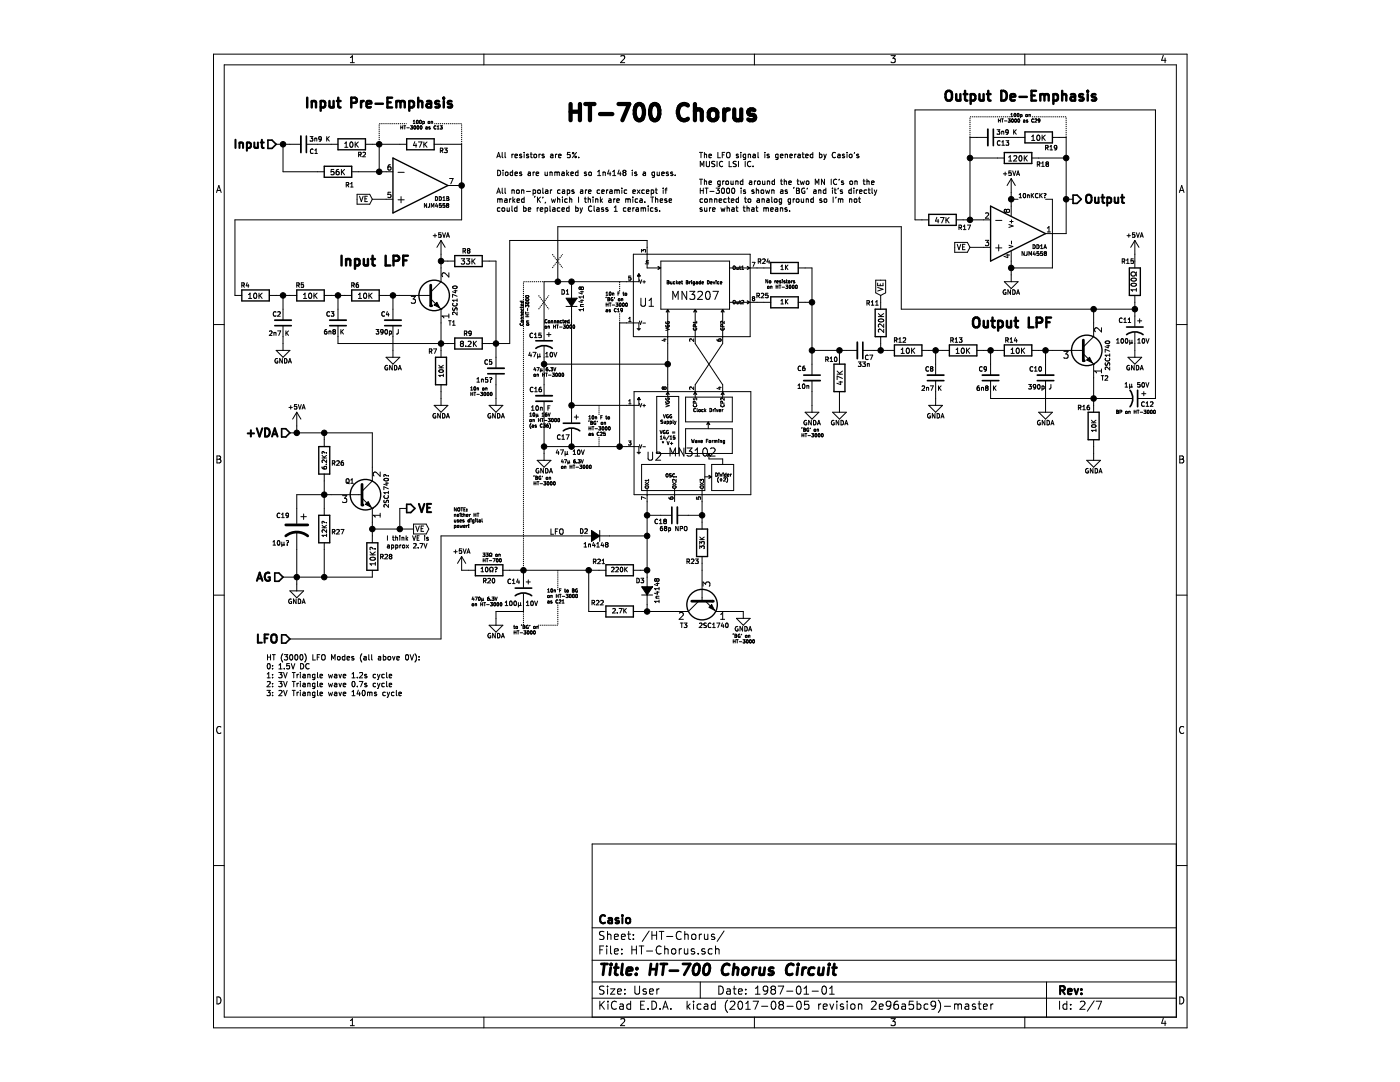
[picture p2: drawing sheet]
<svg xmlns="http://www.w3.org/2000/svg" width="279mm" height="216mm" viewBox="0 0 279 216" stroke-linecap="round" stroke-linejoin="round" font-family="sans-serif">
<g fill="none" stroke="#000" stroke-width=".27">
<path d="M64.7 33.2h5.5v2.2h-5.5zM67.5 27.7h5.4v2.2h-5.4zM78.4 31.5l11 5.5-11 5.5zM81.2 27.7h5.4v2.2h-5.4zM200.4 30.4h5.5v2.2h-5.5zM204.5 26.3h5.5v2.2h-5.5zM48.3 57.9h5.4v2.1h-5.4zM59.2 57.9h5.5v2.1h-5.5zM70.2 57.9h5.5v2.1h-5.5zM90.8 51h5.4v2.2h-5.4zM131.3 53.2l.4 .3-.4 .2M149.2 53.2l.4 .3-.4 .2"/>
<path d="M153.8 52.4h5.5v2.2h-5.5zM153.8 59.2h5.5v2.2h-5.5zM185.4 42.8h5.4v2.2h-5.4zM197.7 41.1l11 5.5-11 5.5zM225.4 53.5h2.2v5.5h-2.2zM86.9 71.3h2.2v5.5h-2.2zM90.8 67.5h5.4v2.1h-5.4zM133 62.2l.3-.4 .2 .4M133 78.7l.3-.4 .2 .4M138.5 62.2l.2-.4 .3 .4M138.5 78.7l.2-.4 .3 .4M144 78.7l.2-.4 .3 .4"/>
<path d="M144 62.2l.2-.4 .3 .4M149.2 60l.4 .3-.4 .3M166.4 72.7h2.2v5.4h-2.2zM174.7 61.7h2.2v5.5h-2.2zM178.5 68.8h5.5v2.2h-5.5zM189.5 68.8h5.5v2.2h-5.5zM200.4 68.8h5.5v2.2h-5.5zM63.6 89.1h2.2v5.5h-2.2zM141.1 84.7l.2-.4 .3 .4M141.2 91l.3-.4 .3 .4M141.5 94.9l.4 .2M141.9 95.2l-.4 .2"/>
<path d="M217.2 82.3h2.2v5.4h-2.2zM63.6 102.8h2.2v5.5h-2.2zM73.2 108.3h2.2v5.5h-2.2zM94.9 112.7h5.5v2.2h-5.5zM120.9 112.7h5.5v2.2h-5.5zM139 105.6h2.2v5.4h-2.2zM120.9 120.9h5.5v2.2h-5.5z"/>
<circle cx="86.6" cy="59" r="3"/>
<circle cx="216.9" cy="69.9" r="3"/>
<circle cx="72.9" cy="98.7" r="3"/>
<circle cx="140.1" cy="120.6" r="3"/>
</g>
<g fill="none" stroke="#000" stroke-width=".2">
<path d="M42.6 10.8h194.3v194.3h-194.3zM44.7 12.9h190.1v190.1h-190.1zM69.9 12.5h.8M69.9 11.5l.4-.4v1.4M96.6 10.8v2.1M123.9 11.2l.5-.1 .2 .1 .1 .3-.9 1h.9M150.6 10.8v2.1M177.8 11.1h.9l-.5 .5 .4 .2v.6l-.2 .1-.6-.1M204.5 10.8v2.1M232.2 11l-.4 1h.9M232.5 11.6v.9M43.2 38.4l.5-1.4 .4 1.4"/>
<path d="M43.3 38h.7M55.1 28.8h4.9M56.5 28.8v5.5h8.2M61.1 28.8h6.4M61.9 27.3h.5l-.3 .3 .3 .1v.4h-.5M62.5 29.8h-.1a.4 .4 0 0 0-.5 .4 .4 .4 0 0 0 .6 .3M62.8 27.7l.4-.1v.6M62.8 27.6v.6M62.8 30.6h.5M62.8 30l.3-.3v.9M64.1 27.7l-.2 .1-.3-.1v-.3l.3-.1a.55 .55 0 0 1 0 .9h-.2M65.2 27.3v.9"/>
<path d="M65.3 27.7l.4 .5M65.7 27.3l-.5 .5M66.6 33.8h-.5v.5h.5l.1 .4-.2 .2-.4-.1M67.6 33.8l-.5 .3v.6l.2 .2 .3-.1v-.5l-.3-.1-.2 .2M68.1 33.8v1.1M68.3 34.3l.5 .6M68.8 33.8l-.7 .6M68.8 29.4h.6M68.8 28.6l.3-.3v1.1M69.1 36.9h.4v-.4l-.4-.1v.9M69.3 36.9l.3 .4M69.9 28.4l.2-.1a.52 .52 0 0 1 .4 .6 .52 .52 0 0 1-.5 .4l-.2-.3z"/>
<path d="M70 37.3h.5M70 36.7l.2-.3v.9M70.2 34.3h8.2M70.9 28.3v1.1M71 28.8l.5 .6M71.3 38.8h2.5l.5 1-.5 .9h-2.5zM71.5 28.3l-.6 .6M71.6 30.9l.4-.1v-.4h-.4v.9M71.8 39.2l.3 1 .4-1M71.8 30.9l.3 .4M72.4 30.5l.4-.1 .1 .3-.5 .6h.5M72.8 39.7h.4"/>
<path d="M72.9 28.8h8.3M73.3 39.2h-.5v1h.5M74.3 39.8h4.1M75.7 28.8v5.5M77.9 32.9a.43 .43 0 0 0-.5 .4l.1 .6h.3l.2-.2-.1-.4h-.4l-.1 .2M78 38.4h-.5l-.1 .5 .5-.1 .1 .5-.2 .1-.4-.1M79.4 39.9h1.3M79.4 34.4h1.3M80 25.1v.6M80 25.4h.4M80 39.2v1.3M80.4 25.1v.6"/>
<path d="M80.6 25.1h.4M80.8 25.1v.6M81.2 25.5h.5M81.9 25.1h.4l-.2 .3h.2v.3h-.4M82.5 24.2l.1-.2v.7M82.5 24.7h.3M82.6 25.2l.2-.1a.31 .31 0 0 1 .2 .3 .31 .31 0 0 1-.4 .3zM82.8 28.3l-.3 .7h.7M83 28.7v.7M83.2 24.1v-.1a.31 .31 0 0 1 .3 .3 .31 .31 0 0 1-.3 .3zM83.3 25.1a.28 .28 0 0 1 .3 .3 .28 .28 0 0 1-.3 .3zM83.5 28.3h.7l-.5 1.1"/>
<path d="M83.7 24.1l.2-.1a.32 .32 0 0 1 .2 .3 .32 .32 0 0 1-.3 .3zM83.9 25.2v-.1a.26 .26 0 0 1 .4 .3 .26 .26 0 0 1-.4 .2zM83.9 25.7h.1M84.4 24.3h.3v.3h-.3M84.4 24.2v.7M84.6 28.3v1.1M84.8 28.8l.4 .6M85 25.4h.2l.1 .3M85.2 28.3l-.6 .6M85.3 25.5l-.3 .1 .1 .1h.2M85.5 24.3h.3v.3h-.3zM85.8 25.4l-.1-.1-.1 .1 .2 .2"/>
<path d="M85.8 25.7h-.2M85.8 25.6v.1M86.1 24.2v.5M86.1 24.3h.2v.4M86.6 28.8h5.5v15.1h-45.2v15.1h1.4M86.9 39.2a.39 .39 0 0 1 .4 .4 .39 .39 0 0 1-.4 .4zM87 25.2v-.1a.29 .29 0 0 0-.4 .3 .29 .29 0 0 0 .4 .3M87.2 25.7h.4M87.2 25.3l.2-.2v.6M87.7 39.2a.39 .39 0 0 1 .4 .4 .39 .39 0 0 1-.4 .4zM87.9 25.1h.4l-.3 .3h.2M87.9 25.7h.1"/>
<path d="M87.9 30.1l.4-.1v-.4h-.4v.9M87.9 25.7h.3M88.1 30.1l.3 .4M88.2 25.4h.1M88.2 25.4v.3M88.2 25.7h.1M88.4 39.5l.2-.3v.8M88.7 29.6h.5l-.3 .3 .3 .1v.4h-.5M89.2 39.6h.2M89.4 37h2.7M89.5 39.3l-.3-.1v.8l.4-.1-.2-.3M89.5 39.3h.1"/>
<path d="M89.5 39.3l-.1 .3M89.7 35.6h.7l-.4 1.1M99.1 31.5l.4-1.1 .4 1.1M99.1 38.6l.4-1.1 .4 1.1M99.3 31.2h.5M99.3 38.3h.5M99.3 34a.54 .54 0 0 1 .6 .5 .54 .54 0 0 1-.6 .5zM99.3 39.8l.3-.1 .2 .1M99.3 39.7v.7M99.8 39.8v.6M99.8 39.8l.1-.1h.3v.7M100.2 30.4v.9l.2 .2"/>
<path d="M100.2 37.5v.9l.2 .2M100.4 34v.1M100.4 34.3v.7M100.7 39.7h.4l.1 .7M100.8 37.5v.9l.1 .2M100.8 30.4v.9l.1 .2M100.9 34.4h.4l.1 .4-.2 .2-.3-.1zM101.2 39.9l-.5 .2 .1 .3 .4-.1M101.7 39.7v.7M102 39.7l-.3 .2M102.2 38l.4-.1v.7M102.2 30.8v.7"/>
<path d="M102.2 37.9v.7M102.3 34.4l-.3-.1-.2 .2 .1 .5h.4M102.3 34v1M102.4 39.3v1.1M102.5 30.8l-.3 .2M102.5 40l.3 .4M102.8 31.1l.5-.1-.1-.2h-.3l-.1 .1v.5h.4M102.8 34.7l.5-.1-.1-.2-.3-.1-.1 .2v.5h.4M102.8 39.7l-.4 .4M103.1 38h.5l-.1 .6-.4-.1zM104.1 30.8h-.3l-.1 .1v.2l.4 .1v.2h-.4M104.1 38l.4-.1v.7"/>
<path d="M104.1 34.4l-.3-.1-.1 .2v.1l.4 .1v.3h-.4M104.1 37.9v.7M104.6 30.4v.1M104.6 39.7h-.3l-.2 .2 .1 .4h.4M104.6 30.8v.7M104.6 39.3v1.1M105.1 38.2h.8M105.4 34.4h.4l.1 .6M105.5 30.8h-.3l-.1 .1 .1 .2 .3 .1v.2h-.4M105.8 30.8h.4M105.9 34.6l-.5 .2 .1 .2h.4M106 30.4v.9l.2 .2"/>
<path d="M106.4 37.9h.3l.2 .2-.1 .5h-.4M106.4 34.3v.7M106.4 37.9v1.1M106.6 30.8h.4l.1 .5-.2 .2-.3-.1zM106.7 34.3l-.3 .2M106.8 39.2l-.1 .2M107 34.7l.5-.1v-.2l-.3-.1-.2 .2v.5h.5M107.3 39.3v1.1M107.3 38h.5v.6l-.5-.1zM107.4 39.8l.5 .6M107.6 30.8v.7M107.9 30.8l-.3 .2"/>
<path d="M107.9 39.3l-.6 .6M108.3 37.5v.9l.2 .2M108.4 39.3l-.1 .2M108.6 30.8h-.3l-.1 .1v.2l.4 .1v.2h-.4M108.8 34.3v.7l.4-.1M108.9 37.9h.4v.7M109.2 34.3v.7M109.3 38.1l-.5 .2 .2 .3h.3M109.8 34.4h.3l.1 .6M109.8 34.3v.7M109.8 37.9v.7M109.9 30.8h.4l.1 .7"/>
<path d="M110.1 39.7l.2 .7 .2-.5 .2 .5 .2-.7M110.1 37.9l-.3 .2M110.4 31l-.6 .2 .2 .3 .4-.1M110.7 34.4l.3-.1 .2 .2M110.7 34.3v.7M110.9 30.8v.7M111.2 34.5l.1-.2 .3 .1v.6M111.2 34.5v.5M111.2 30.8l-.3 .2M111.3 39.3v1.1M111.3 39.8l.4-.1v.7M111.5 31.1l.5-.1-.1-.2h-.3l-.1 .1v.5h.4"/>
<path d="M111.8 37.9h-.3l-.2 .2 .1 .5h.4M112.1 34.4h.5v.6M112.3 39.3v.1M112.3 37.9h.3l.1 .1v.6M112.3 39.7v.7M112.6 34.6l-.5 .2 .2 .2h.3M112.7 38.1l-.5 .2 .1 .3h.4M113.1 34v1M113.2 37.9v1.1M113.2 39.7h-.3l-.2 .2 .1 .4h.4M113.2 37.9h.3l.2 .2-.1 .5h-.4M113.2 34.6l.3 .4"/>
<path d="M113.5 34.3l-.4 .4M113.7 39.8l.4-.1v.7M113.7 39.3v1.1M113.8 30.4h-.5l-.1 .5 .5-.1 .1 .6-.2 .1-.4-.1M113.9 34.7l.5-.1v-.2l-.3-.1-.2 .2 .1 .5h.4M114.3 30.5h.2v.2h-.2zM114.5 37.9h-.2l-.2 .1 .1 .2 .3 .1v.3h-.4M114.8 31.2h.2v.2h-.2zM115.1 30.4l-.9 1.1M115.4 34.4l-.3-.1-.3 .2 .1 .5h.5M115.4 34v1M115.5 39.3v1.1"/>
<path d="M115.5 31.4v.1M115.8 37.9h.5v.7M116.3 38.1l-.5 .2 .2 .3h.3M116.6 39.7h.4M116.8 39.3v.9l.2 .2M116.8 37.9v.7M116.9 38l-.1 .1M116.9 37.9v.1M117 34.4l-.2-.1-.2 .2 .1 .1 .3 .1v.3h-.4M117.1 37.9h-.2M117.4 39.8l.4-.1v.7M117.4 39.3v1.1"/>
<path d="M117.4 38.3l.6-.2-.1-.2h-.3l-.2 .1 .1 .6h.4M117.5 34.4h.5v.6l-.5-.1zM118.3 39.3v.1M118.3 39.7v.7M118.9 39.8l.4-.1v.7M118.9 39.7v.7M119.3 35h.6M119.3 34.3l.3-.3v1M119.7 37.9h-.3l-.2 .2 .1 .5h.4M119.8 39.3v1.1M119.9 40l.3 .4M120.1 38.3l.5-.2-.1-.2h-.3l-.1 .1v.6h.4"/>
<path d="M120.2 39.7l-.4 .4M120.3 34.4h.5v.6M120.3 34.3v.7M121.1 37.9v.7M121.4 37.9l-.3 .2M121.5 39.7h.3l.2 .1v.6M121.5 33.9l-.3 .8h.7M121.7 37.9h.4l.1 .7M121.8 34.3v.7M122 39.9l-.5 .2 .1 .3 .4-.1M122.2 38.1l-.5 .2 .1 .3h.4M122.3 34.3l.3-.3v1"/>
<path d="M122.3 35h.6M122.5 39.7v.7M122.7 38l.3-.1 .1 .1M122.7 37.9v.7M122.8 39.7l-.3 .2M123.1 38l.2-.1h.3v.7M123.1 38v.6M123.6 33.9l-.3 .8h.7M123.8 34.3v.7M124.1 37.5v.1M124.1 37.9v.7M124.5 34.4l-.2-.2 .2-.2 .4 .2-.2 .2"/>
<path d="M124.5 34.4a.34 .34 0 0 0-.2 .3 .34 .34 0 0 0 .2 .3h.2l.2-.2-.2-.4M124.5 34.4h.2M124.9 39.8l.3-.1 .1 .1M124.9 39.7v.7M125.1 37.9h-.3l-.2 .2 .1 .5h.4M125.3 39.8l.2-.1h.2l.1 .7M125.3 39.8v.6M126.2 34v.1M126.2 34.3v.7M126.3 38.3l.5-.2v-.2h-.3l-.2 .1v.6h.5M126.3 39.3v.1M126.3 39.7v.7"/>
<path d="M127.1 34.4l-.3-.1-.2 .2 .1 .1 .4 .1v.3h-.5M127.2 37.9l.5 .7M127.3 39.7h-.3l-.2 .2 .1 .4h.4M127.7 39.7h.4l.1 .7M127.7 37.9l-.5 .7M128.2 39.9l-.5 .2 .1 .3 .4-.1M128.4 34.4h.4v.6M128.6 37.9h-.3l-.2 .2 .1 .5h.4M128.8 34.6l-.5 .2 .2 .2h.3M129 38.3l.5-.2-.1-.2h-.3l-.1 .1v.6h.4M129.9 39.3h.6M130 37.9h.3l.2 .2-.1 .5h-.4"/>
<path d="M130 37.9v1.1M130.2 39.3v1.1M130.6 34.3v.9l-.2 .2-.2-.1M130.6 34.4l-.3-.1-.2 .2 .1 .5h.4M130.8 37.9h.4M130.8 39.8l.4-.1 .1 .7M130.8 39.3v1.1M130.9 37.5v.9l.3 .2M131.1 34.3l.1 .7 .4-.1M131.6 34.3v.7M132.1 34.7l.5-.1-.1-.2-.3-.1-.1 .2v.5h.4M132.4 37.5v.1"/>
<path d="M132.4 37.9v.7M132.7 37.9h.4M133.1 39.7h-.3l-.1 .1v.2l.4 .1v.2h-.4M133.1 37.5l-.2 .2v.9M133.4 34.4l-.3-.1-.1 .2v.1l.4 .1v.3h-.4M134.2 34.4l-.2-.1-.2 .2 .1 .1 .3 .1v.3h-.4M134.7 34.9v.1M139.6 30.4h.6M139.6 35.8h.6M139.8 33.3v-1.1l.3 .8 .4-.8v1.1M139.8 37.5v1.1M139.8 38h.6"/>
<path d="M139.9 30.4v1.1M139.9 35.8v1M140.2 39.7h-.3l-.2 .2 .1 .4h.4M140.4 37.5v1.1M140.6 30.4v1.1M140.6 35.8v1M140.6 30.8h.3l.1 .1v.6M140.6 36.2l.3-.1 .1 .1v.6M140.6 30.8h.1M140.6 36.2h.1M140.7 39.8h.4v.5h-.4zM140.7 37.5h.6"/>
<path d="M141 32.2v.8l.2 .3 .4-.3v-.8M141 37.5v1.1M141.5 36.5l.5-.1-.1-.2-.3-.1-.1 .1v.6h.4M141.5 31.1l.5-.1-.1-.2h-.3l-.1 .1v.5h.4M141.6 39.8l.4-.1 .1 .7M141.6 39.7v.7M141.7 38.2h.8M142.6 39.8l.4-.1 .1 .7M142.6 39.7v.7M142.7 32.2l-.6 .1v.3l.5 .2 .1 .2-.3 .3-.4-.1M142.9 37.5h.7l-.4 .4 .3 .1v.5l-.1 .1-.5-.1M143.1 32.2v1.1"/>
<path d="M143.3 30.4v1.1h.5M143.7 36.2l-.3-.1-.2 .2 .1 .5h.4M143.7 36.1v.9l-.2 .2-.2-.1M144.1 37.6l.1-.1a.57 .57 0 0 1 .4 .6 .57 .57 0 0 1-.4 .5l-.2-.4zM144.1 30.9h.4M144.2 32.3a.48 .48 0 0 0-.6 .4 .48 .48 0 0 0 .6 .5M144.2 36.1v.7M144.5 36.1l-.3 .2M144.6 30.4h-.5v1.1M144.9 36.2h.4l.1 .4-.2 .2-.3-.1zM144.9 39.7h-.3l-.2 .2 .1 .4h.4M145 30.5l.2-.1 .5 .1v.6l-.1 .3-.4 .1-.2-.2z"/>
<path d="M145.1 37.6l.1-.1a.57 .57 0 0 1 .4 .6 .57 .57 0 0 1-.4 .5l-.2-.4zM145.2 39.7h.5M145.4 39.3v.9l.3 .2M145.5 32.2v1.1h.5M145.9 36.1v.7l.4-.1M146.1 37.6l.2-.1a.52 .52 0 0 1 .4 .6 .52 .52 0 0 1-.5 .5l-.2-.4zM146.3 36.1v.7M146.8 36.2h.4l.1 .6M146.8 36.1v.7M146.9 32.2l-.5 .1v.3l.4 .2 .1 .2-.2 .3-.4-.1M147.4 30.8h-.3l-.2 .1 .2 .2 .3 .1v.2h-.5M147.4 39.7h-.3l-.2 .2 .1 .4h.4"/>
<path d="M147.4 32.2v1.1M147.4 39.3v1.1M147.8 30.4v.1M147.8 30.8v.7M147.9 37.5v.1M147.9 37.9v.7M148.3 36.2l-.3-.1-.3 .2 .1 .5h.5M148.3 35.8v1M148.6 39.7h.4M148.7 39.3v.9l.3 .2M148.7 32.2v1.1M148.8 37.9h-.3l-.1 .1 .1 .3h.3v.3h-.4"/>
<path d="M148.8 30.8h-.3l-.2 .2 .1 .4h.4M148.8 30.8v.9l-.4 .1M149.3 39.8h.5l-.1 .5h-.4zM149.3 30.8h.4l.1 .7M149.3 30.8v.7M149.6 36.2h.4v.6M149.8 32.3a.49 .49 0 0 0-.6 .4 .49 .49 0 0 0 .6 .5M150 36.4l-.5 .2 .2 .2h.3M150.3 33.2v.1M150.3 30.8h.4l.1 .7M150.4 37.9h-.2l-.2 .1 .1 .2 .3 .1v.3h-.4M150.6 36.1v.7"/>
<path d="M150.8 31l-.6 .2 .2 .3 .4-.1M150.9 36.1l-.3 .2M150.9 38l.5-.1v.7M150.9 37.5v1.1M151.1 39.7h.4l.1 .7M151.2 36.2h.5l-.1 .6-.4-.1zM151.3 30.4v.9l.1 .2M151.6 39.9l-.5 .2 .1 .3 .4-.1M151.9 38h.5l-.1 .6-.4-.1zM152.1 39.8l.4-.1v.7M152.1 39.7v.7M152.2 36.1v.7l.4-.1"/>
<path d="M152.6 30.4v.1M152.6 30.8v.7M152.6 36.1v.7M152.8 37.9l.2 .7 .2-.5 .2 .5 .2-.7M153.1 39.7h.3l.1 .1v.6M153.1 36.2h.4l.1 .6M153.1 36.1v.7M153.5 30.8h-.3l-.1 .1v.2l.4 .1v.2h-.4M153.5 39.9l-.5 .2 .1 .3 .4-.1M154 38l.4-.1 .1 .7M154 37.9v.7M154 39.3v.9l.2 .2"/>
<path d="M154.6 39.8h.4v.5h-.4zM154.6 36.2l-.3-.1-.2 .2 .1 .5h.4M154.6 35.8v1M155.3 30.8v.8l-.2 .2h-.3M155.3 30.8h-.3l-.2 .2 .1 .4h.4M155.7 31.1l.6-.1-.1-.2h-.3l-.2 .1 .1 .5h.4M155.7 36.1h.5M155.8 37.9h.4l.1 .7M155.9 35.8v.9l.3 .1M156 39.7h-.3l-.2 .2 .1 .4h.4M156 39.7v.8l-.2 .2h-.3M156.3 38.1l-.6 .2 .2 .3h.4"/>
<path d="M156.5 36.2h.4l.1 .6M156.5 35.8v1M156.7 30.8v.7M156.7 30.8h.4l.1 .7M157.1 37.9h-.2l-.2 .1 .1 .2 .3 .1v.3h-.4M157.4 36.5l.5-.1v-.2l-.3-.1-.2 .1 .1 .6h.4M157.6 31.1l.5-.1v-.2h-.3l-.2 .1 .1 .5h.4M157.8 39.7h-.3l-.2 .2 .1 .4h.4M157.8 39.7v.8l-.2 .2h-.3M158.3 39.7v.7M158.5 37.4l-.1 .2M158.6 30.8v.7"/>
<path d="M158.6 39.7l-.3 .2M158.9 30.8l-.3 .2M158.9 37.5l.6 .1v.3l-.2 .1 .2 .1 .1 .3-.2 .2h-.5zM158.9 38h.4M158.9 39.8h.5v.5h-.5zM159.1 36.1h.4M159.2 35.8v.9l.3 .1M159.3 30.8h.4v.7M159.7 31l-.5 .2 .2 .3 .3-.1M159.7 36.1l.2 .7 .2-.5 .2 .5 .2-.7M159.9 39.7l.1 .6h.4M160.1 30.8h.4"/>
<path d="M160.2 30.4v.9l.3 .2M160.4 39.7v.7M160.6 37.6a.48 .48 0 0 0-.6 .5 .48 .48 0 0 0 .6 .4v-.4h-.2M160.8 31.1l.5-.1v-.2h-.4l-.1 .1v.5h.5M160.9 39.8l.4-.1v.7M160.9 39.7v.7M160.9 36.2h.5v.4l-.1 .2-.4-.1zM161.1 37.5l-.1 .2M162.2 30.8h-.3l-.2 .2 .1 .4h.4M162.2 30.4v1.1M162.3 39.7h-.3l-.2 .2 .1 .4h.4M162.3 39.3v1.1"/>
<path d="M162.4 37.9h.4l.1 .7M162.7 36.8v-1l.4 .7 .3-.7v1M162.9 38.1l-.6 .2 .2 .3h.4M163.4 37.9v.7M163.4 37.9v.1M163.4 37.9h.3l.1 .1v.6M163.5 30.8h.3l.2 .2-.1 .4h-.4M163.5 30.4v1.1M164 39.7h-.3l-.1 .1v.2l.4 .1v.2h-.4M164.4 30.8l.3 .7M164.5 39.8h.5v.4l-.2 .2-.3-.1zM164.5 35.8v1l-.6-1v1"/>
<path d="M164.7 31.5l-.3 .3M164.8 37.5v1.1M164.8 37.9h-.3l-.2 .2 .1 .5h.4M164.9 30.8l-.2 .7M165.9 35.8v1M166.1 37.5v.1M166.1 37.9v.7M166.3 39.3v1.1M166.5 37.9h.4M166.6 37.5v.9l.3 .2M166.7 30.5a.48 .48 0 0 0-.6 .4 .48 .48 0 0 0 .6 .5M166.8 39.3l-.1 .2"/>
<path d="M167 35.8a.48 .48 0 0 0-.7 .5 .48 .48 0 0 0 .7 .4M167.2 30.8h.4l.1 .7M167.3 37.5l-.1 .2M167.3 39.7v.7M167.3 39.8l.3-.1 .2 .1M167.5 35.8l-.1 .1M167.7 31l-.6 .2 .2 .3 .4-.1M167.8 39.8l.1-.1h.3v.7M167.8 39.8v.6M168.1 37.9h-.2l-.2 .1 .1 .2 .3 .1v.3h-.4M168.3 36.2l-.2-.1-.2 .1 .1 .2 .3 .1v.3h-.4M168.5 30.8h-.2l-.2 .1 .1 .2 .3 .1v.2h-.4"/>
<path d="M169 30.4v.1M169 30.8v.7M169.5 39.8l.4-.1 .1 .7M169.5 30.8h.5l-.1 .6h-.4zM169.5 39.7v.7M169.6 36.2h.5v.6l-.5-.1zM169.9 37.9h-.3l-.2 .2 .1 .5h.4M169.9 37.5v1.1M170.4 37.5v.1M170.4 37.9v.7M170.5 39.8l.3-.1 .2 .2v.3l-.2 .2-.3-.2zM170.5 30.4v.2"/>
<path d="M170.6 36.2h.4l.1 .6M170.6 36.1v.7M170.9 37.9v.7M171.2 37.9l-.3 .2M171.3 39.7h.4M171.4 30.8h-.3l-.1 .1v.2l.4 .1v.2h-.4M171.5 39.3v.9l.2 .2M171.5 38.3l.5-.2v-.2h-.3l-.2 .1 .1 .6h.4M172.2 36.1h.5M172.4 35.8v.9l.3 .1M173 37.9h-.3l-.3 .2 .2 .5h.4M173 35.8v1"/>
<path d="M173 36.2l.3-.1 .2 .1v.6M173 36.2h.1M173.3 37.9h.4M173.4 37.5v.9l.3 .2M173.9 36.5l.5-.1v-.2l-.3-.1-.2 .1 .1 .6h.4M174 37.5v.9l.2 .2M174.5 37.9l.2 .7M174.7 38.6l-.2 .4M175 37.9l-.3 .7M193.6 31.5h6.8M197.1 27.4h-3.5v16.5M198.2 27.4h6.3"/>
<path d="M199 25.9h.5l-.3 .3 .3 .1v.4h-.5M199.3 23.7v.7M199.3 24h.3M199.6 28.2v-.1a.41 .41 0 0 0-.6 .4 .41 .41 0 0 0 .6 .4M199.6 23.7v.7M199.9 23.7h.3M199.9 26.3l.4-.1v.6M199.9 26.2v.6M199.9 29h.6M199.9 28.4l.3-.3v.9M200.1 23.7v.7M200.2 34.7h.7"/>
<path d="M200.5 24.1h.5M200.6 34.3v.7M200.8 28.1h.5l-.3 .3 .3 .1v.4h-.5M201.2 23.7h.4l-.2 .3h.2v.3h-.4M201.2 26.3l-.2 .2-.3-.1v-.4l.3-.1a.55 .55 0 0 1 0 .9h-.2M201.3 32.1h.6M201.3 31.4l.3-.3v1M201.8 23.3h.3M201.8 22.8l.1-.2v.7M201.8 39.8h1.4M201.8 34.1h-.4l-.1 .4h.5v.4h-.5M201.8 35.6v7.5"/>
<path d="M201.8 35.6l-.8 1.4M201.8 35.6l.8 1.4M201.9 23.8l.1-.1a.31 .31 0 0 1 .2 .4 .31 .31 0 0 1-.3 .2zM202.1 34.1l.3 .9 .3-.9M202.3 25.9v.9M202.3 31.2l.4-.1 .2 .3-.6 .7h.6M202.4 26.3l.4 .5M202.4 22.7l.1-.1a.31 .31 0 0 1 .3 .4 .31 .31 0 0 1-.4 .2zM202.5 23.8a.27 .27 0 0 1 .4 .3 .27 .27 0 0 1-.4 .2zM202.8 25.9l-.5 .5M202.9 35l.3-.9 .3 .9M203 34.8h.4"/>
<path d="M203 22.8l.2-.2a.32 .32 0 0 1 .2 .4 .32 .32 0 0 1-.3 .3zM203.2 23.8a.28 .28 0 0 1 .3 .3 .28 .28 0 0 1-.3 .2zM203.4 38.9l.2-.3v.9M203.4 39.5h.5M203.5 31.2l.1-.1a.57 .57 0 0 1 .4 .5 .57 .57 0 0 1-.4 .5l-.3-.4zM203.6 22.9l.4 .1-.1 .2-.3 .1M203.6 22.8v.7M204.3 24h.2v.4M204.3 38.7l.1-.1a.42 .42 0 0 1 .3 .5 .42 .42 0 0 1-.4 .3l-.1-.3zM204.4 31.1v1M204.5 24.1l-.3 .1 .1 .2 .2-.1M204.6 31.5l.4 .6"/>
<path d="M204.7 22.9h.3v.3h-.3zM204.8 22.9h-.1M205 31.1l-.6 .6M205 38.9v.6M205 39l.4-.1v.6M205.1 24h-.2l.2 .3h-.2M205.3 22.8v.5M205.3 22.9h.3v.4M205.8 38.6v.9M205.9 27.3l.3-.3v1M205.9 28h.6M205.9 31.5h6.9"/>
<path d="M205.9 39l.4 .5M206.3 23.8h-.1a.29 .29 0 0 0-.3 .3 .29 .29 0 0 0 .4 .2M206.3 38.6l-.5 .5M206.5 23.8l.3-.1 .1 .2-.4 .5h.4M207 27.1l.2-.1a.52 .52 0 0 1 .4 .5 .52 .52 0 0 1-.5 .5l-.2-.4zM207 32.8l.5-.1v-.3l-.5-.1v.9M207.2 38.7a.38 .38 0 0 0-.6 .3 .38 .38 0 0 0 .6 .4M207.2 32.8l.3 .4M207.5 24.1l-.3-.1 .1-.3 .2 .1v.3v.2l-.3 .1M207.5 24.1h.1M207.5 38.6v.9M207.5 24v.1"/>
<path d="M207.6 39l.4 .5M207.9 33.2h.5M207.9 32.6l.2-.3v.9M208 27v1M208 38.6l-.5 .5M208.1 27.4l.5 .6M208.3 38.7h.4l-.2 .4M208.5 39.1h.1M208.5 39.4v.1M208.6 27l-.6 .6M208.7 39.8h1.3v13.7h-8.2M208.7 29.5l.5-.1v-.3l-.5-.1v.9"/>
<path d="M208.9 29.5l.3 .4M208.9 32.7l-.2-.2 .2-.2 .3 .1-.1 .3M208.9 32.7l-.2 .2 .2 .3 .3-.1v-.3l-.1-.1M208.9 32.7h.2M209.5 29.9h.6M209.5 29.3l.3-.3v.9M210 27.4h2.8v19.2h-4.1M210.9 29.4l-.2 .2-.3-.2 .1-.3 .2-.1a.59 .59 0 0 1 0 .9h-.2M212.8 39.8h1.3M235.4 38.4l.4-1.4 .5 1.4M235.5 38h.7M48.3 56.9l.4-.1v-.3l-.4-.1v.9"/>
<path d="M48.5 56.9l.3 .4M49.3 56.4l-.2 .6h.6M49.5 56.7v.6M49.6 59.6h.6M49.6 58.8l.3-.3v1.1M50.7 58.6l.2-.1a.52 .52 0 0 1 .4 .5 .52 .52 0 0 1-.5 .5l-.2-.4zM51.7 58.5v1.1M51.8 59l.5 .6M52.3 58.5l-.6 .6M53.7 59h5.5M56.5 59v4.9M59.2 56.9h.5v-.4l-.5-.1v.9"/>
<path d="M59.4 56.9l.3 .4M60.6 56.4h-.5v.5h.5v.4h-.5M60.6 59.6h.6M60.6 58.8l.3-.3v1.1M61.7 58.6l.2-.1a.52 .52 0 0 1 .3 .5 .52 .52 0 0 1-.5 .5l-.1-.4zM62.7 58.5v1.1M62.8 59l.5 .6M63.3 58.5l-.6 .6M64.7 59h5.5M67.5 59v4.9M70.2 56.9l.5-.1-.1-.3-.4-.1v.9M70.4 56.9l.3 .4"/>
<path d="M71.5 56.4h-.2a.6 .6 0 0 0-.1 .9h.3v-.4l-.3-.1-.1 .2M71.5 59.6h.7M71.5 58.8l.3-.3v1.1M72.7 58.6l.1-.1a.52 .52 0 0 1 .4 .5 .52 .52 0 0 1-.5 .5l-.1-.4zM73.6 58.5v1.1M73.8 59l.5 .6M74.3 58.5l-.7 .6M75.7 59h10.3M78.4 59v4.9M82.1 59.1h.8l-.5 .6 .4 .1 .1 .5-.3 .2-.5-.1M85.1 40.6v.8l-.4-.8v.8M85.7 40.6v.7l-.3 .1"/>
<path d="M86 59.6l2 2.1M86.1 41.4v-.8l.2 .6 .3-.6v.8M86.5 47h.6M86.8 46.7v.7M87.1 40.6l-.2 .5h.5M87.3 40.9v.5M88 48v8.2l-2 2.1M88 48l-.8 1.4M88 48l.8 1.4M88 46.4h-.4l-.1 .5h.5v.4h-.5M88 52.1h2.8M88 40.6h-.3v.4l.3-.1 .1 .3-.2 .2-.2-.1"/>
<path d="M88.3 46.4l.3 1 .3-1M88.4 40h.4M88.8 40.6h-.4v.4l.4-.1v.4h-.4M89.1 47.4l.3-1 .3 1M89.2 47.1h.4M89.2 40.9l-.1-.1 .1-.2 .3 .1-.1 .2M89.2 40.9l-.1 .2 .1 .3 .3-.1-.1-.4M89.2 40.9h.2M89.6 54.4v.9l-1-.9-.4 .3 .1 .5M90.4 57.2l.5-.1 .3 .2a.43 .43 0 0 1-.4 .3 .43 .43 0 0 1-.4-.4zM90.6 58h.6M90.9 57.9v.5l-.6-.2"/>
<path d="M91.2 59.1l-.9-.4v.6M91.2 59.6v.6M91.2 59.9h-.9l.3 .3M92 51.6h.7l-.3 .4 .3 .2v.4l-.2 .1-.5-.1M92.4 50.1l.5-.1-.1-.3-.4-.1v.9M92.6 50.1l.3 .4M93.1 51.6h.6l-.3 .4 .3 .2v.4l-.2 .1-.4-.1M93.4 50l-.1 .2 .1 .3 .3-.1v-.3l-.1-.1M93.4 50l-.1-.2 .1-.2 .3 .1-.1 .3M93.4 50h.2M94.2 51.6v1.1M94.3 52.1l.5 .6"/>
<path d="M94.8 51.6l-.6 .6M96.2 52.1h2.8v21.4M99.8 41.5h-.4l-.1 .2 .1 .4h.4M100.2 41.5h.5l-.1 .6h-.4zM101.2 41.5v.6h.4M101.6 41.5v.7M102.2 41.1v.9l.1 .2M103.2 40l.5-.1-.1-.2h-.3l-.1 .1v.5h.4M103.2 41.5h-.3l-.2 .2 .1 .4h.4M103.2 41.1v1.1M104.5 41.1v1.1M104.5 41.5h.3l.2 .2-.1 .4h-.4"/>
<path d="M104.9 59.7h.1a.31 .31 0 0 1 .3-.1 .31 .31 0 0 1 .2 .3 .41 .41 0 0 1-.6-.2zM104.9 59.1l.1-.1a.31 .31 0 0 1 .3-.1 .31 .31 0 0 1 .2 .4 .32 .32 0 0 1-.3 .1 .32 .32 0 0 1-.3-.3zM105.4 41.8l.5-.1v-.2h-.3l-.2 .1 .1 .5h.4M107.2 41.5v.7M107.5 41.5l-.3 .2M107.8 41.8l.5-.1v-.2h-.3l-.2 .1 .1 .5h.4M108.8 41.5h.3l.2 .2-.1 .4h-.4M108.8 41.5v1M108.9 40.3l-.1 .2M109.8 41.1v.9l.1 .2M110.3 41.5h.4l.1 .7M110.8 41.7l-.5 .2 .1 .3 .4-.1"/>
<path d="M111.3 56.2v-11h68.6v16.5h46.6M111.7 41.5h-.3l-.2 .2 .1 .4h.4M112.1 41.8l.5-.1v-.2h-.3l-.2 .1 .1 .5h.4M112.1 57.8a.46 .46 0 0 1 .6 .5 .46 .46 0 0 1-.6 .4zM113 58.7h.5M113 58.1l.3-.3v.9M113.6 41.5h-.3l-.3 .2 .2 .4h.4M113.6 41.1v1.1M114.1 56.2v28.1M114.9 41.1v1.1M114.9 41.5h.3l.2 .2-.1 .4h-.4M115.7 57.8h.1"/>
<path d="M115.7 57.3l-.2 .1 .2 .4M115.7 57.3h.1M115.8 57.3l.2 .1M115.8 41.5l.2 .7M115.8 59.9h.6M115.8 58.2h.6M116 57.4l.1-.1 .3 .1v.3h-.4v-.1M116 57.6l-.2 .2M116 57.4v.2M116 42.2l-.2 .3M116.1 59.8v.6l-.6-.2M116.1 58.1v.6l-.6-.3"/>
<path d="M116.3 41.5l-.3 .7M116.4 59v.5M116.4 59.3h-.9l.3 .2M118.1 41.2a.48 .48 0 0 0-.7 .4 .48 .48 0 0 0 .7 .5M118.6 41.1v.9l.1 .2M119.1 41.5h.4l.1 .7M119.6 41.7l-.5 .2 .1 .3 .4-.1M120.5 41.5h-.3l-.2 .1 .1 .2 .4 .1v.2h-.5M120.9 58.5l.2-.2v.6M120.9 58.9h.4M121 59.3l-.1 .1M121.3 59.7h.2"/>
<path d="M121.3 59.4l.3 .1-.1 .5h-.2zM121.3 41.5h-.2l-.2 .1v.2l.4 .1v.2h-.4M121.6 58.9h.1M121.6 58.3v.6M121.7 58.3a.29 .29 0 0 1 .3 .3 .29 .29 0 0 1-.3 .3M121.7 58.3h-.1M122.2 58.6l.3-.1v.4M122.2 58.5v.4M122.3 59.4a.29 .29 0 0 0-.4 .3 .29 .29 0 0 0 .4 .3l-.1-.3M122.6 42.2h.6M122.6 41.4l.3-.3v1.1M122.6 59.4v.1"/>
<path d="M123.1 40l.5-.1v-.2h-.4l-.1 .1v.5h.5M123.3 58.6h.3M123.4 59.7h.3v.3h-.3zM123.6 58.3h-.3v.6M124 59.7l.3-.1v.4M124 59.6v.4M124.3 58.5h.3M124.4 58.3v.5l.2 .1M124.7 58.6l.3-.1 .1 .4h-.3zM124.9 41.5h-.3l-.2 .2 .1 .4h.4M125.3 41.8l.5-.1v-.2h-.3l-.2 .1 .1 .5h.4M125.9 55.1h-.4v.4h.4v.3h-.4"/>
<path d="M126.3 41.5v.7M126.4 50.7h23.3v16.5h-23.3zM126.6 41.5l-.3 .2M127 41.5h.4v.7M127.2 55.1h.6M127.4 54.9l.2 .2v-.2M127.4 54.9l.4 .2M127.4 54.9h.2M127.4 41.7l-.5 .2 .2 .3 .3-.1M127.5 55.1v1.1h-18.9v11.7M127.5 54.6l-.1 .3M127.5 54.6l-.3 .5"/>
<path d="M127.5 54.8v.3M127.5 54.6l.3 .5M127.5 54.8l-.1 .3v-.2M127.5 54.8l.1 .1M127.5 54.6l.1 .3M127.6 55.8l.2 .7 .3-.7M127.6 54.9l-.4 .2M127.9 59.5v1.3l.3 .3h.3l.3-.3v-1.3M127.9 41.5h.3l.2 .1M127.9 41.5v.7M128 50.3v-.5l.3 .3 .1-.3h.4v.5M128.3 56.2h.5"/>
<path d="M128.4 41.6l.1-.1h.3v.7M128.4 41.6v.6M128.5 56v.5M128.7 40.3v.1M128.8 52.6h.6M129 52.3h.4M129.4 41.2h.1M129.4 41.5v.7M129.4 52l-.4 .1 .1 .2M129.5 60l.5-.5v1.6M130.3 41.5h-.3l-.2 .2 .1 .4h.4M131.1 41.5h-.2l-.2 .1 .1 .2 .3 .1v.2h-.4"/>
<path d="M131.6 42.1v.1M131.7 40l.5-.1v-.2h-.3l-.2 .1 .1 .5h.4M131.9 53.5h-2.8v-5.5h-27.4v20.5h-5.5M131.9 52.1h13.7v9.6h-13.7zM133.1 56.3h.3M133.4 56.3h.1M133.5 56.3l-.1-.3h-.3v.6h.4l-.1-.3M133.5 56.3h-.1M133.5 40l.5-.1v-.2h-.3l-.2 .1 .1 .5h.4M133.8 56.2v.4h.3M134.1 56.2v.4M134.3 59.7v-1.6l.5 1.2 .5-1.2v1.6"/>
<path d="M134.7 56.3l-.2-.1-.1 .1v.3h.3M135 56v.6M135 56.4l.2 .2M135.2 56.2l-.2 .3M135.5 56.4h.3l-.1-.2-.2 .1v.3h.3M136 56.2h.2M136.1 56v.6h.1M137 56.3h.2M137 58.1v1.6l-.9-1.6v1.6M137.2 56.3h.1M137.3 56.3l-.1-.3h-.2v.6h.3l-.1-.3M137.3 56.3h-.1"/>
<path d="M137.6 56.2v.4M137.6 58.1h1.1l-.6 .7 .5 .1v.7l-.3 .1-.7-.1M137.8 56.2l-.2 .1M138 56v.1M138 56.2v.4M138.6 56.3l-.2-.1-.1 .1 .1 .3h.2M138.6 56.2v.6h-.3M138.9 56.3h.3v.3h-.2l-.1-.2h.3M139.3 58.3l.6-.2 .3 .5-1 1.1h1M139.8 56v.6h-.3v-.3h.3M140.1 56.4h.3l-.1-.2-.2 .1v.3h.3M140.1 41.5h-.2l-.2 .1 .1 .2 .3 .1v.2h-.4"/>
<path d="M140.6 41.5l.1 .6h.4M141 58.3l.2-.2a.88 .88 0 0 1 .6 .7 .88 .88 0 0 1-.3 .9h-.2a.86 .86 0 0 1-.3-1.4zM141.1 41.5v.7M141.2 56a.33 .33 0 0 1 .4 .3 .33 .33 0 0 1-.4 .3zM141.6 41.5v.7M141.8 56.4h.3l-.1-.2-.2 .1v.3h.3M141.9 41.5l-.3 .2M142.2 41.8l.5-.1v-.2h-.3l-.2 .1 .1 .5h.4M142.3 58.1h1l-.6 1.6M142.3 56.2l.2 .4 .2-.4M142.9 56v.1M142.9 56.2v.4"/>
<path d="M143.5 56.3h-.3v.3h.3M143.5 40l.5-.1v-.2h-.3l-.2 .1 .1 .5h.4M143.8 56.4h.3l-.1-.2-.2 .1v.3h.2M143.9 41.5l.2 .7 .2-.5 .2 .5 .2-.7M145.1 41.5h.4l.1 .7M145.1 41.1v1.1M145.6 53.5h8.2M146 40l.5-.1-.1-.2h-.3l-.1 .1v.5h.4M146.1 41.5h.4v.7M146.3 53.2h.4v.5l-.1 .1-.3-.1zM146.5 41.7l-.5 .2 .2 .3 .3-.1M146.9 41.5h.4"/>
<path d="M147 41.1v.9l.3 .2M147 53.3l.1 .4h.2M147.3 53.3v.5M147.6 53.3h.2M147.7 59.9v.6l.1 .1M147.7 53.1v.6l.1 .1M148 60l.3-.1 .1 .2-.4 .5h.4M148 53.8h.4M148 53.3l.2-.2v.7M148.3 41.5h.4M148.4 41.1v.9l.3 .2M149.1 41.5h.4v.7"/>
<path d="M149.1 41.1v1.1M150 41.5h.4l.1 .7M150.1 52.3h.6l-.4 .9M150.1 59.4l.2-.2 .3 .2M150.1 59.4l.2 .2M150.1 59.4h.1M150.3 59.6h.1M150.3 59.6a.25 .25 0 0 0-.1 .3 .25 .25 0 0 0 .3 .1 .25 .25 0 0 0 .1-.4h-.2M150.5 41.7l-.5 .2 .1 .3 .4-.1M150.6 59.4h.1M150.6 59.4l-.2 .2M150.9 41.5h.4"/>
<path d="M151 41.1v.9l.3 .2M151.1 59l.4-.1v-.3l-.4-.1v.9M151.3 59l.3 .4M151.3 52.2l.5-.1v-.3l-.5-.1v.9M151.5 52.2l.3 .4M151.9 58.6l.4-.1 .2 .3-.6 .6h.6M152.2 51.8l.3-.1 .2 .2-.6 .7h.6M152.4 41.5h.3l.2 .1M152.4 41.5v.7M152.9 41.6l.2-.1h.2l.1 .7M152.9 41.6v.6M153.2 57.2h.3l-.1 .3h-.2z"/>
<path d="M153.2 55.8v.7l-.4-.7v.7M153.3 58.5h-.5v.5h.5v.3h-.5M153.3 51.6l-.2 .7h.5M153.5 56.2l.1-.2 .2 .1v.3h-.2zM153.5 52v.6M153.8 57.2h.2l.1 .4M153.8 56.1h.1M153.8 41.8l.5-.1v-.2h-.3l-.2 .1v.5h.5M153.8 57.1v.5M154.6 56v.5M154.8 41.5h.4v.7M154.8 56l-.2 .2"/>
<path d="M154.9 57.2h.3M154.9 56.9v.7M155 56.2h.3l-.1-.2-.2 .1v.3h.3M155.2 41.7l-.5 .2 .2 .3 .3-.1M155.2 56.9v.7M155.5 56.9h.4M155.7 56.9v.7M155.7 41.5v.7M155.7 41.5h.5v.7M155.8 56.1h-.2l.2 .3h-.2M155.9 53.8h.4M155.9 53.2l.2-.3v.9"/>
<path d="M156.1 57.3h.5M156.1 55.8v.1M156.1 56v.5M156.7 56.1h-.3l.3 .3h-.3M156.8 52.9v.9M156.8 59.7v1M156.8 56.9h.4l-.2 .3h.2v.3h-.4M156.9 53.3l.3 .5M156.9 56h.2M157 55.8v.6l.1 .1M157.1 41.5h-.3l-.2 .1 .1 .2 .4 .1v.2h-.5M157.2 52.9l-.4 .5"/>
<path d="M157.2 59.7l-.4 .6M157.4 56l.3 .2-.1 .3-.3-.2zM157.6 57v-.1a.31 .31 0 0 1 .3 .3 .31 .31 0 0 1-.3 .3zM157.6 42.1v.1M158 56v.5M158.2 56l-.2 .2M158.2 57l.1-.1a.31 .31 0 0 1 .2 .3 .31 .31 0 0 1-.3 .3zM158.6 56.1h-.3l.3 .3h-.3M158.8 57l.1-.1a.32 .32 0 0 1 .2 .3 .32 .32 0 0 1-.3 .3zM159.3 53.5h2.7v21.4M174.8 55.9h1.9v2.5l-.9 .6-1-.6zM175.2 56.5v.5h1v-.5"/>
<path d="M175.2 57.4l1 .3-1 .4M175.7 56.6v.4M175.8 59v2.7M185.4 43.9h-2.8v-22h48v57.6h-3.4M187 43.4l-.3 .7h.7M187.2 43.8v.7M187.7 43.4h.7l-.5 1.1M188.8 43.4v1.1M188.9 43.9l.5 .6M189.4 43.4l-.6 .6M190.5 48.4h2.6l.5 1-.5 .9h-2.6zM190.8 43.9h6.9"/>
<path d="M191 48.8l.4 1 .3-1M191.4 45.4l.5-.1v-.3l-.5-.1v.9M191.6 45.4l.3 .4M192.1 49.3h.4M192.3 45.8h.5M192.3 45.2l.2-.3v.9M192.6 48.8h-.5v1h.5M193.1 44.9h.6l-.4 .9M193.6 49.4h4.1M196.7 48h.6l-.3 .4 .3 .1v.4l-.2 .1-.4-.1M196.7 42.6l.4-.1 .2 .3-.6 .7h.6M198.7 44h1.2"/>
<path d="M198.7 49.5h1.2M199.3 48.8v1.3M200.4 56.2h2.8l-1.4 1.4zM200.7 57.9a.41 .41 0 0 0-.5 .4 .41 .41 0 0 0 .6 .4v-.4h-.2M200.8 50.9h.7M200.8 42l-.2-.2a.33 .33 0 0 0-.2 .3 .33 .33 0 0 0 .3 .3l.1-.2M200.8 42a.33 .33 0 0 1 .6-.2 .33 .33 0 0 1 0 .5 .33 .33 0 0 1-.6-.1M200.8 42v.2M201.1 50.8v.6l-.7-.3M201.3 44.8l.9 .3-.9 .3M201.4 48.9l.7 .3-.7 .2M201.5 44.2h.7"/>
<path d="M201.7 57.8v.9l-.6-.9v.9M201.8 50.2v6M201.9 43.9v.6M201.9 48.1v.6M202.1 57.8a.45 .45 0 0 1 .5 .5 .45 .45 0 0 1-.5 .4zM202.9 58.7l.3-.9 .3 .9M203 58.5h.4M204.4 50.2v.8l-.4-.8v.8M205 50.2v.7l-.3 .1M205.3 51v-.8l.3 .6 .3-.6v.8M206.2 48.8a.39 .39 0 0 1 .4 .4 .39 .39 0 0 1-.4 .4zM206.4 50.2l-.2 .5h.5"/>
<path d="M206.6 50.5v.5M206.9 48.8a.39 .39 0 0 1 .5 .4 .39 .39 0 0 1-.5 .4zM206.9 50.9h.1M207 50.9h.3M207.3 50.2h-.3l-.1 .4 .4-.1v.4M207.3 50.9h.1M207.6 50.9h.4M207.7 49.6h.4M207.7 49.1l.2-.3v.8M208.1 50.2h-.4l-.1 .4 .4-.1 .1 .4M208.1 50.9h-.1M208.3 49.6l.3-.8 .2 .8"/>
<path d="M208.4 50.4h.1M208.4 49.4h.4M208.4 50.4l.1-.2 .3 .2M208.4 50.4l.1 .1M208.5 50.5l-.1 .2 .1 .3 .3-.1-.1-.4M208.5 50.5h.2M208.8 50.4h.1M208.8 50.4l-.1 .1M209 46.3h.6M209 45.5l.3-.3v1.1M224 52.2l.5-.1v-.3l-.5-.1v.9M224.2 52.2l.3 .4"/>
<path d="M224.8 52.6h.6M224.8 51.9l.3-.2v.9M224.9 47h.7M225.3 46.7v.7M225.8 55.6a.64 .64 0 0 1 1 .3 .61 .61 0 0 1-1.1-.2zM225.8 56.6a.64 .64 0 0 1 1 .3 .61 .61 0 0 1-1.1-.1zM226.2 51.7h-.5v.4h.5v.4h-.5M226.5 46.4h-.5v.5h.5v.4h-.5M226.5 48l-.8 1.4M226.5 48v5.5M226.5 59v6.1M226.5 48l.8 1.4"/>
<path d="M226.8 46.4l.3 1 .3-1M226.8 54.3v.2l-.8-.2-.3 .3 .2 .4 .4 .1 .5-.3v.3M226.8 57.5v.6M226.8 57.8h-1.1l.3 .3M227.6 47.4l.3-1 .3 1M227.6 47.1h.5M42.6 64.8h2.1M53.8 66.1l.3-.1 .2 .3-.6 .6h.6M54.7 66.3v.6M54.7 66.4h.3l.1 .5M55.1 62.3l-.1-.1a.4 .4 0 0 0-.5 .5 .4 .4 0 0 0 .6 .3M55.1 69.9h2.8l-1.4 1.4z"/>
<path d="M55.4 71.6a.41 .41 0 0 0-.5 .4 .41 .41 0 0 0 .5 .4v-.3h-.1M55.4 66h.6l-.4 .9M55.4 62.3l.4-.1 .1 .3-.5 .6h.5M56.3 71.5v.9l-.5-.9v.9M56.5 65v4.9M56.8 71.5a.45 .45 0 0 1 .5 .5 .45 .45 0 0 1-.5 .4zM57.1 66v.9M57.2 66.4l.4 .5M57.6 72.4l.3-.9 .3 .9M57.6 66l-.5 .5M57.6 72.2h.5M65.2 65.8h-.2a.55 .55 0 0 0-.1 .9l.3-.1v-.4l-.3-.1-.2 .2"/>
<path d="M65.6 66.2l.4-.1 .1 .6M65.6 66.1v.6M65.8 62.3l-.1-.1a.4 .4 0 0 0-.5 .5 .4 .4 0 0 0 .6 .3M66.1 62.2h.5l-.3 .3 .3 .1v.4h-.5M66.4 65.9l.2-.1 .4 .1M66.4 66l.2 .2M66.4 65.9v.1M66.6 66.2l-.2 .1 .2 .4 .4-.2-.2-.3M66.6 66.2h.2M67 65.9v.1M67 66l-.2 .2M67.5 65v3.5h23.3"/>
<path d="M68 65.8v.9M68.2 66.2l.3 .5M68.5 65.8l-.5 .5M75 65.8h.6l-.3 .3 .3 .1v.4h-.6M76.5 66.2l-.2 .1-.3-.1v-.4h.3a.57 .57 0 0 1-.1 .9h-.2M76.7 62.3v-.1a.4 .4 0 0 0-.5 .5 .4 .4 0 0 0 .5 .3M76.9 65.8h.1a.45 .45 0 0 1 .3 .4 .45 .45 0 0 1-.4 .4l-.1-.3zM77 71.3h2.8l-1.4 1.4zM77.3 62.2l-.2 .6h.6M77.3 73a.41 .41 0 0 0-.5 .4 .41 .41 0 0 0 .6 .3v-.3h-.2M77.5 62.5v.6M77.7 66.1h.3l.1 .1v.4h-.4"/>
<path d="M77.7 66.1v.9M78.3 72.9v.9l-.5-.9v.9M78.4 65v6.3M78.7 72.9a.45 .45 0 0 1 .5 .5 .45 .45 0 0 1-.5 .4zM79.5 65.8v.6l-.1 .2-.3 .1M79.5 73.8l.3-.9 .3 .9M79.6 73.6h.4M85.7 70.1l.5-.1-.1-.3-.4-.1v.9M85.9 70.1l.3 .4M86.5 69.6h.6l-.4 .9M87.6 73.4h.9M87.6 72.9l.5 .5"/>
<path d="M87.6 73.9a.51 .51 0 0 1 .9 .2 .45 .45 0 0 1-.5 .2 .45 .45 0 0 1-.4-.4zM88 61.7h.1M88 61.7v9.6M88 76.8v4.1M88.5 74.6v.6M88.5 74.9h-.9l.3 .3M88.5 72.9l-.5 .4M89.5 64h.5M89.6 62.7v.7M89.6 63.1h-1.4l.4 .3M89.8 64v.9M90.3 64.9h.5"/>
<path d="M90.3 64.3l.3-.3v.9M90.4 61.4l-.1 .3 .2 .2 .2-.1 .2-.4h.2l.1 .5M90.4 60.5a.41 .41 0 0 0 .4 .6 .41 .41 0 0 0 .3-.6M91.2 62.3v.5l-.6-.5-.3 .1 .1 .4M92.1 68.5h.2M92.1 68.5l-.2-.2 .2-.2h.3l.1 .2-.2 .2M92.1 68.5l-.2 .2 .2 .5 .4-.2-.2-.5M92.7 66.5h.4v-.4h-.4v.9M92.9 66.5l.3 .5M93 69v.2M93.4 68.2l.4-.1 .2 .3-.6 .8h.6M93.9 77.8h.4"/>
<path d="M93.9 77.4l.2-.2v.6M94 78.3v.6M94 78.6h.3M94 66.5l-.1 .1-.3-.1v-.3l.3-.1a.59 .59 0 0 1-.1 .9h-.2M94.3 78.3v.6M94.5 68.1v1.1M94.6 78.3h.4M94.6 77.3a.27 .27 0 0 1 .4 .2 .27 .27 0 0 1-.4 .3zM94.6 68.5l.5 .7M94.8 78.3v.6M95.1 68.1l-.6 .6M95.2 76.3h.5"/>
<path d="M95.2 75.6l.2-.3v1M95.2 78.7h.5M95.2 77.5h.3v.3M95.2 77.4v.4M95.9 78.3h.4l-.2 .3h.2v.3h-.4M96.1 75.7v.6M96.1 75.8l.3-.1 .1 .6M96.4 77.4l.2 .1-.1 .3-.2-.1zM96.6 78.4l.1-.1a.31 .31 0 0 1 .3 .3 .31 .31 0 0 1-.4 .3zM96.9 77.5h.3v.3M96.9 77.4v.4M97.3 78.4a.27 .27 0 0 1 .3 .2 .27 .27 0 0 1-.3 .3z"/>
<path d="M97.3 71.9v-.1a.4 .4 0 0 0-.5 .5 .4 .4 0 0 0 .5 .3M97.3 75.3h-.4v.5h.4v.4h-.4M97.7 75.4l.3-.1a.37 .37 0 0 1-.1 .6M97.9 76.2v.1M97.9 78.4v-.1a.28 .28 0 0 1 .3 .3 .28 .28 0 0 1-.3 .3zM98.1 71.8h-.4v.4h.4v.4h-.4M99 74.6v6.3M103.8 60.1h.6v.3h-.3v-.3M103.9 64.5h-.1a.29 .29 0 0 0 .3 .4 .29 .29 0 0 0 .3-.4M104 63.6h.4M104 64.1l.3-.2 .1 .2-.3 .2zM104 61.2v.2"/>
<path d="M104 63h.4M104.1 61.6l-.1 .2 .1 .1h.3v-.3M104.4 62.2v.3h-.3l-.1-.2 .2-.1v.3M104.4 60.7v.3h-.3l-.1-.2 .2-.1v.3M104.4 61.2v.1h-.6M104.4 62.8h-.3v.2M104.4 63.4h-.3v.2M104.9 62.8h.6M104.9 60.4l.1-.1a.31 .31 0 0 1 .3-.1 .31 .31 0 0 1 .2 .3 .41 .41 0 0 1-.6-.1zM104.9 61.3v-.5l.3 .3 .1-.3h.1l.1 .5M104.9 63.2h.6M104.9 62.2v.4"/>
<path d="M104.9 62.4h.6M105.1 64.7l.3-.1 .1 .2-.3 .1zM105.1 64.3h.4M105.2 62.8v.4M105.3 61.5v.5M105.5 64l-.3 .1v.2M105.8 70.3l-.3 .6h.6M106 70.6v.6M106.3 66.6v-.1a.41 .41 0 0 0-.6 .4 .41 .41 0 0 0 .6 .4M106.4 77.4l-.1-.1a.41 .41 0 0 0-.5 .4 .41 .41 0 0 0 .6 .4M106.4 70.3h.6l-.4 .9M106.6 74.7h.3v.3h-.3z"/>
<path d="M106.7 66.7l.2-.2v.9M106.7 67.4h.5M106.7 73.3l-.1 .5h.4M106.7 78.2h.5M106.7 77.5l.3-.2v.9M106.9 73.6v.4M107.2 73.3h.4l-.3 .7M107.2 74.7h.2l.1 .4M107.2 74.7v.4M107.3 70.6v.9M107.3 71.1l.1 .1 .3-.1M107.7 71.1l.2 .1"/>
<path d="M107.7 70.6v.5M107.8 73.6v.6M107.8 73.9h.3M108 77.3h-.2a.55 .55 0 0 0 0 .9l.3-.1v-.4l-.3-.1-.2 .2M108 66.5h-.4l-.1 .4h.5v.4h-.5M108.1 73.9l.2 .1M108.1 73.6v.3M108.3 74.4v.7M108.3 74.8h.4M108.6 69.1v9.9M108.6 72.7h24.7M108.7 74.4v.7"/>
<path d="M108.8 65.1h.3v.4h-.3zM108.9 74.4h.3M108.9 71.2h.5M108.9 70.6l.3-.3v.9M109.1 74.4v.7M109.1 66.8h.9M109.2 63.8h-.1a.29 .29 0 0 0-.4 .3 .29 .29 0 0 0 .5 .3M109.3 73.3l-.3 .2v.4l.3 .1v-.4l-.3 .1M109.4 65.1v.4M109.4 65.1h.2v.4M109.4 64.1h.3v.3h-.3zM109.5 74.9h.5"/>
<path d="M109.5 66.4v.8M109.7 74h.1M109.7 74h-.1M109.8 70.4l.2-.1a.45 .45 0 0 1 .3 .5 .45 .45 0 0 1-.4 .4l-.1-.3zM109.9 73.3h.4l-.2 .3 .2 .1v.3h-.4M110 64.1l.3-.1v.4M110 64v.4M110.2 74.4h.4l-.2 .3 .2 .1v.2h-.4M110.5 64.8v.7M110.5 65.2h.4M110.5 73.3l.2 .7 .2-.7M110.5 70.3l.3 .9 .3-.9"/>
<path d="M110.6 64.1l.3-.1v.4M110.6 64v.4M110.9 64.8v.7M111 74.5a.28 .28 0 0 1 .3 .3 .28 .28 0 0 1-.4 .2zM111.1 64.8h.3M111.2 64.2l.3-.1-.1-.1h-.2v.3l.3 .1M111.3 64.8v.7M111.6 74.5l.1-.1a.31 .31 0 0 1 .3 .4 .31 .31 0 0 1-.4 .2zM111.7 65.3h.5M111.8 64.4h.1M111.8 64.4h.3M112.1 64l-.3 .1v.3"/>
<path d="M112.2 74.5l.1-.1a.31 .31 0 0 1 .3 .4 .31 .31 0 0 1-.4 .2zM112.3 64h.2M112.4 63.8v.5l.1 .1M112.4 64.8h.4l-.2 .3 .2 .1v.3h-.4M112.7 64.2l.3-.1-.1-.1h-.2v.3l.3 .1M113 61.1h2.2M113.1 64.9v.6M113.1 65.5h.1M113.2 64.9a.31 .31 0 0 1 .3 .2 .31 .31 0 0 1-.1 .4M113.2 65.5h.2M113.2 64.9h-.1M113.3 64.4h.1"/>
<path d="M113.3 64.4h.3M113.4 65.5h.1M113.6 64l-.3 .1v.3M113.6 63.8v.6M114 65.5h.1M114.1 65.1l-.2-.3a.32 .32 0 0 0-.2 .4 .32 .32 0 0 0 .3 .3M114.1 65.3l-.1 .2M114.4 65.5h.1M114.4 64.9l.1-.1a.32 .32 0 0 1 .2 .4 .32 .32 0 0 1-.3 .3zM115.8 61.1h.6M116.4 61.5v.6M116.4 61.8h-.9l.3 .3"/>
<path d="M116.4 60.8h-.5l.1 .3M121 61.8l.3 .1v.3M121 60.8h.4M121 60.5v.6M121.3 61.9l-.4 .2 .4 .1M121.4 60.5v.6M121.6 60.5h.4M121.8 60.5v.6M121.8 61.8h-.2l-.1 .1 .3 .2M121.8 62.1l-.3 .1M121.8 62.1h.1M122.2 60.9h.5"/>
<path d="M122.9 60.5h.4l-.2 .2 .2 .1M122.9 61.1h.1M122.9 61.1h.4M123 61.6h-.1a.29 .29 0 0 0-.3 .3 .29 .29 0 0 0 .4 .3M123.2 61.7l.2-.1v.6M123.2 62.2h.4M123.3 60.8h.1M123.3 60.8v.3M123.3 61.1h.1M123.6 60.5h.1a.31 .31 0 0 1 .3 .3 .31 .31 0 0 1-.4 .3zM124 61.6l.2 .1-.1 .3-.2-.1zM124.1 62.2h-.2"/>
<path d="M124.2 62.2h-.1M124.2 61.9h.1M124.2 61.9v.3M124.3 60.5v.6M124.3 61.1h.1M124.3 60.5a.29 .29 0 0 1 .3 .3 .29 .29 0 0 1-.3 .3M124.3 60.5h.1M124.9 60.5a.26 .26 0 0 1 .3 .3 .26 .26 0 0 1-.3 .2zM125.1 61.1h.1M125.5 63.6l.2-.3v.8M125.5 64.1h.4M126.5 78.1h23.3v20.6h-23.3z"/>
<path d="M127.1 65.6h.7M127.2 79.7h.6M127.3 65.7h.4M127.4 79.6l.4 .1M127.4 79.6l.2 .1v-.1M127.4 79.6h.2M127.4 65.9h.2M127.5 79.8v1.1h-13.4M127.5 65.5v-1.1h-3.8v24.7M127.5 79.5l.1 .1M127.5 79.3l.1 .3M127.5 79.5v.2"/>
<path d="M127.5 79.5l-.1 .2v-.1M127.5 79.3l-.3 .4M127.5 79.3l.3 .4M127.5 79.3l-.1 .3M127.6 64.1l.2 .6 .3-.6M127.6 79.6l-.4 .1M128.3 64.5h.5M129.5 61.1h.9M131.1 79.1h4.4v11.4h-4.4zM132.3 77.2h.1M132.3 77.2l-.2 .2 .2 .3M132.3 77.7h.1"/>
<path d="M132.3 77.2l.2 .2M132.4 67.7h.6M132.5 77.4a.25 .25 0 0 1 .3-.2 .25 .25 0 0 1 .1 .4 .25 .25 0 0 1-.3 .1l-.1-.2M132.5 77.4v.1M132.5 77.5l-.2 .2M132.7 67.6v.5l-.6-.2M132.9 65.5l.7 .2-.7 .2M132.9 79.4a.31 .31 0 0 0 .3 .5 .31 .31 0 0 0 .3-.5h-.2v.1M133.3 64.9h.2a.32 .32 0 0 1-.3 .4 .32 .32 0 0 1-.3-.4M133.3 64.2h.2a.32 .32 0 0 1-.3 .4 .32 .32 0 0 1-.3-.4M133.3 61.8v17.4M136.8 79.2h9.3v5h-9.3z"/>
<path d="M138.4 65.5h.1M138.4 77.2v.5l-.5-.5-.3 .2 .1 .3M138.4 67.6v.5l-.5-.5-.3 .2 .1 .3M138.7 65.2v-.4h-.3v.4h.6M138.7 61.8v6.7l5.5 8.3v1.3M139 65.5a.31 .31 0 0 1-.3 .4 .31 .31 0 0 1-.3-.4M139 79.6h-.6l.1 .2M139 64.3h-.6l.1 .2M139 64.1v.4M139 79.4v.4M143.1 67.7v.2a.53 .53 0 0 0 .8 0l-.1-.3h-.3l-.1 .3 .2 .2M143.4 77.3h.5"/>
<path d="M143.6 77.2v.5l-.5-.2M143.9 64.5h.1M143.9 65.5h.1M144.2 65.2l-.1-.4h-.2l-.1 .4h.7M144.2 61.8v6.7l-5.5 8.3v2.6M144.2 78.3v1.1M144.4 65.5a.31 .31 0 0 1-.2 .4 .31 .31 0 0 1-.3-.4M144.5 64.1v.4l-.5-.4-.2 .1 .1 .3M144.5 79.4v.4l-.5-.4-.2 .1 .1 .3M145.6 60.3h4M146.3 60h.4v.5l-.1 .1-.3-.1zM147 60.2l.1 .4 .2-.1"/>
<path d="M147.3 60.2v.4M147.6 60.2h.2M149.7 60.3h4.1M155.9 60l.2-.3v1M155.9 60.7h.4M156.9 60.2l.3 .5M159.3 77.5h.5M159.3 76.9l.2-.3v.9M159.3 60.3h2.7M159.8 73.2v-.1a.4 .4 0 0 0-.5 .4 .4 .4 0 0 0 .5 .4M160.2 76.7l.1-.1a.45 .45 0 0 1 .4 .5 .45 .45 0 0 1-.4 .4l-.2-.3zM160.6 73h-.2a.6 .6 0 0 0-.1 1l.3-.1v-.4l-.3-.1-.1 .2"/>
<path d="M161 76.9v.6M161 77h.4v.5M162 69.9h9.1M162 76v6.3M164.8 71.7l.5-.1v-.3l-.5-.1v.9M165 71.7l.3 .4M165.7 72.1h.5M165.7 71.5l.2-.3v.9M166.6 71.3l.1-.1a.45 .45 0 0 1 .4 .5 .45 .45 0 0 1-.4 .4l-.2-.3zM167.1 74.7h1M167.1 74l.6 .7M167.4 76.2h.7"/>
<path d="M167.5 69.9v2.8M167.5 78.1v4.2M167.8 76.1v.6l-.8-.2M168.1 75.5l-1-.5v.8M168.1 74l-.6 .5M171.3 72.2h.5l-.3 .4 .3 .1v.3h-.5M172.1 72.2h.6l-.3 .4 .3 .1-.1 .4-.5-.1M172.2 69.9h6.3M173 60.5l.5-.1v-.3l-.5-.1v.9M173.1 72.6h.3l.1 .5M173.1 72.5v.6M173.2 60.5l.3 .4"/>
<path d="M173.3 71l-.1-.1a.4 .4 0 0 0-.5 .4 .4 .4 0 0 0 .6 .4M173.6 70.9h.6l-.4 .9M173.9 60.9h.5M173.9 60.3l.2-.3v.9M174.7 60.9h.6M174.7 60.3l.3-.3v.9M175.3 63.2h1.1M175.3 62.6l.6 .6M175.4 63.7a.51 .51 0 0 1 .6-.1 .51 .51 0 0 1 .3 .5 .52 .52 0 0 1-.6 .2 .52 .52 0 0 1-.4-.5zM175.8 67.2v2.7M176.4 65.7v.6l-.8-.6-.3 .2 .1 .4M176.4 64.7v.6l-.8-.6-.3 .1 .1 .5"/>
<path d="M176.4 62.6l-.6 .4M178.5 67.9l.5-.1v-.3l-.5-.1v.9M178.7 67.9l.3 .4M179.4 68.3h.5M179.4 67.7l.2-.3v.9M179.8 70.5h.7M179.8 69.8l.3-.3v1M180.2 67.5l.4-.1 .1 .3-.5 .6h.5M181 69.6l.1-.1a.52 .52 0 0 1 .4 .5 .52 .52 0 0 1-.5 .5l-.1-.4zM181.9 69.5v1M182.1 69.9l.5 .6M182.6 69.5l-.7 .6"/>
<path d="M184 69.9h5.5M184 77.1l.4-.1 .1 .3-.5 .6h.5M184.9 77.3v.6M184.9 77.4h.4v.5M185.3 73.3v-.1a.4 .4 0 0 0-.5 .4 .4 .4 0 0 0 .5 .4M185.7 77h.6l-.4 .9M185.8 73.6h.2M185.8 73.6l-.1 .1 .1 .4 .4-.2-.2-.3M185.8 73.6l-.1-.2 .1-.2 .4 .1-.2 .3M186.7 69.9v5M186.7 76v4.9M187.3 77v.9"/>
<path d="M187.4 77.4l.4 .5M187.8 77l-.5 .5M189.7 67.9l.5-.1v-.3l-.5-.1v.9M190 67.9l.3 .4M190.6 68.3h.5M190.6 67.7l.3-.3v.9M190.8 70.5h.6M190.8 69.8l.3-.3v1M191.4 67.4h.6l-.3 .4h.3v.4h-.6M191.9 69.6l.2-.1a.52 .52 0 0 1 .4 .5 .52 .52 0 0 1-.5 .5l-.2-.4zM192.9 69.5v1M193.1 69.9l.4 .6"/>
<path d="M193.5 69.5l-.6 .6M195 69.9h5.4M195.4 77h-.1a.55 .55 0 0 0-.1 .9l.3-.1v-.4h-.3l-.2 .1M195.9 77.4h.3l.1 .5M195.9 77.3v.6M196 73.3v-.1a.4 .4 0 0 0-.5 .4 .4 .4 0 0 0 .5 .4M196.8 77.4l-.1-.2 .1-.2 .4 .2-.2 .2M196.8 77.4l-.1 .2 .1 .3 .4-.2-.2-.3M196.8 77.4h.2M196.9 73.6l-.2 .1-.3-.1v-.3l.3-.1a.59 .59 0 0 1-.1 .9h-.1M197.7 69.9v5M197.7 76v3.5h28.2"/>
<path d="M198.3 77v.9M198.4 77.4l.4 .5M198.8 77l-.5 .5M200.7 67.9l.5-.1v-.3l-.5-.1v.9M200.9 67.9l.3 .4M201.6 68.3h.5M201.6 67.7l.2-.3v.9M201.8 70.5h.6M201.8 69.8l.3-.3v1M202.7 67.4l-.3 .6h.6M202.9 67.7v.6M202.9 69.6l.2-.1a.52 .52 0 0 1 .3 .5 .52 .52 0 0 1-.4 .5l-.2-.4z"/>
<path d="M203.9 69.5v1M204 69.9l.5 .6M204.5 69.5l-.6 .6M205.3 76.7h.5l-.3 .4 .3 .1v.3h-.5M205.9 69.9h10.3M206.1 73.3v-.1a.41 .41 0 0 0-.5 .4 .41 .41 0 0 0 .5 .4M206.2 77.2l.1-.4 .3-.1a.57 .57 0 0 1-.2 .9h-.1M206.2 77.2h.1M206.3 77.2h.3M206.5 74.1h.5M206.5 73.4l.2-.2v.9M206.7 77.2h-.1"/>
<path d="M206.7 77.1v.1M207.2 76.8l.1-.1a.45 .45 0 0 1 .3 .5 .45 .45 0 0 1-.4 .4l-.2-.3zM207.4 73.3l.1-.1a.45 .45 0 0 1 .4 .4 .45 .45 0 0 1-.4 .4l-.2-.3zM207.9 77.1l.3-.1 .2 .2-.1 .4h-.4M207.9 77v.9M208.7 69.9v5M208.7 76v6.3M209.7 76.7v.7l-.1 .2h-.2M212.3 70.1h.9l-.5 .5 .4 .2 .1 .4-.3 .3-.6-.2M216.2 70.6l2.1 2.1M218.3 72.7h.1M218.3 61.7v5.5l-2.1 2"/>
<path d="M218.3 72.7v9.6M219.8 75h.5M219.8 74h-1.3l.3 .4M219.8 65.4v.8l-1-.8-.3 .3 .1 .5M219.8 73.6v.8M220 75v.9M220.6 75.1l.3-.1 .2 .2-.6 .7h.6M220.6 72.4v.3l.2 .2 .2-.1 .1-.4h.3v.5M220.6 68.2l.5-.2 .4 .2a.43 .43 0 0 1-.5 .4 .43 .43 0 0 1-.4-.4zM220.7 71.5h-.1a.41 .41 0 0 0 .4 .5 .41 .41 0 0 0 .4-.5M220.9 69h.6M221.2 68.9v.5l-.7-.2"/>
<path d="M221.5 73.2v.6l-.7-.6-.2 .2 .1 .4M221.5 70.1l-.9-.4v.6M221.5 70.6v.5M221.5 70.9h-.9l.2 .2M222.8 68.5h.6M222.8 67.8l.3-.2v.9M223.8 67.6h.1a.45 .45 0 0 1 .4 .4 .45 .45 0 0 1-.5 .4l-.1-.3zM223.9 63.6v-.1a.41 .41 0 0 0-.5 .4 .41 .41 0 0 0 .5 .4M224.3 64.4h.5M224.3 63.7l.2-.3v1M224.5 77.2h.6M224.5 76.6l.3-.3v.9"/>
<path d="M224.6 67.7l.2-.1a.45 .45 0 0 1 .3 .4 .45 .45 0 0 1-.4 .4l-.1-.3zM225.1 71.3h2.8l-1.4 1.4zM225.1 64.4h.6M225.1 63.7l.3-.3v1M225.4 73a.41 .41 0 0 0-.5 .4 .41 .41 0 0 0 .5 .3v-.3h-.1M225.4 76.6v.9M225.4 77.1l.2 .1 .3-.1M225.5 68.4l.1 .1 .3-.1M225.5 67.9v.9M225.9 77.1l.1 .1M225.9 76.6v.5M225.9 68.4l.1 .1"/>
<path d="M225.9 67.9v.5M226.3 72.9v.9l-.5-.9v.9M226.5 66.4v4.9M226.8 72.9a.45 .45 0 0 1 .5 .5 .45 .45 0 0 1-.5 .4zM227 64h.9M227.1 68.5h.5M227.1 67.8l.2-.2v.9M227.4 63.6v.8M227.5 76.3h-.4l-.1 .5 .5-.1 .1 .4-.2 .1h-.4M227.6 73.8l.3-.9 .3 .9M227.6 73.6h.5M227.9 78.6h.8"/>
<path d="M228 76.4l.1-.1a.45 .45 0 0 1 .3 .5 .45 .45 0 0 1-.4 .4l-.1-.3zM228 67.6h.2a.45 .45 0 0 1 .3 .4 .45 .45 0 0 1-.5 .4l-.1-.3zM228.3 78.1v.9M228.7 76.3l.3 .9 .3-.9M228.7 67.6l.3 .9 .3-.9M234.8 64.8h2.1M43.3 91h.5l.2 .2-.2 .4 .3 .3-.1 .3-.2 .2h-.5zM43.3 91.6h.5M57.7 81.3h.6M57.9 86.4h16.4v9.6l-2.1 2M58 80.9v.7M59.2 82.3v4.1"/>
<path d="M59.2 80.7h-.4l-.1 .5h.5v.3h-.5M59.2 82.3l-.8 1.3M59.2 82.3l.8 1.3M59.5 80.7l.3 .9 .3-.9M60.3 81.6l.3-.9 .3 .9M60.4 81.4h.4M64.3 93.1v.2a.6 .6 0 0 0 .9 .1l-.1-.3h-.3l-.2 .2 .2 .3M64.3 91.4h.9M64.3 90.9l.5 .5M64.7 86.4v2.7M64.7 94.6v8.2M64.8 90.3a.29 .29 0 0 0-.2-.2 .29 .29 0 0 0-.3 .1v.3"/>
<path d="M65.1 92.7h.1M65.1 90.3h.1M65.2 91.8v.5l-.7-.5-.2 .1 .1 .4M65.2 90.9l-.5 .4M66.3 92.4l.5-.1v-.3l-.5-.1v.9M66.5 92.4l.3 .4M67.2 92l.3-.1 .2 .3-.6 .6h.6M68.4 98.9h.8l-.5 .5 .4 .2 .1 .4-.3 .3-.5-.2M68.5 91.9h-.2a.55 .55 0 0 0-.1 .9h.3v-.4l-.3-.1-.1 .2M69.1 95.7l.2-.2 .3 .2 .1 .4-.2 .3-.4-.1zM69.2 96.2l.5 .3M70 95.8l.3-.3v.9"/>
<path d="M70 96.4h.5M72.2 98.7h-13v5.8M72.2 99.4l2.1 2.1M75.9 94.2v.8l-1-.8-.4 .3 .1 .5M76.7 95.6l.5-.2 .3 .3a.43 .43 0 0 1-.4 .3 .43 .43 0 0 1-.4-.4zM76.7 99.8l-.1 .3 .2 .2 .2-.1 .2-.4h.2l.1 .5M76.7 98.9a.41 .41 0 0 0 .4 .6 .41 .41 0 0 0 .3-.6M76.9 96.4h.6M77.2 94.9h-.1a.29 .29 0 0 0-.2-.2 .29 .29 0 0 0-.3 .1l.1 .3M77.2 96.3v.5l-.6-.2M77.4 94.9h.1M77.5 98v.5"/>
<path d="M77.5 98.3h-.9l.3 .2M77.5 97.5l-.9-.4v.6M86.6 80.9h2.8l-1.4 1.4zM86.9 82.6a.41 .41 0 0 0-.5 .4 .41 .41 0 0 0 .6 .3v-.3h-.2M87.9 82.5v.9l-.5-.9v.9M88.3 82.5a.45 .45 0 0 1 .5 .5 .45 .45 0 0 1-.5 .4zM89.1 83.4l.3-.9 .3 .9M89.2 83.2h.4M97.6 80.9h2.8l-1.4 1.4zM97.9 82.6a.41 .41 0 0 0-.5 .4 .41 .41 0 0 0 .5 .3v-.3h-.1M98.8 82.5v.9l-.5-.9v.9M99.3 82.5a.45 .45 0 0 1 .5 .5 .45 .45 0 0 1-.5 .4z"/>
<path d="M100.1 83.4l.3-.9 .3 .9M100.1 83.2h.5M105.7 82.6l.2-.2v.7M105.7 83.1h.4M105.8 84.1h.1M105.8 83.8v.3M105.8 83.8h.3v.3h-.3M105.8 83.8h.1M105.9 84.5a.76 .76 0 0 0 0 1M106.1 81.9h.5M106.1 81.2l.2-.2v.9M106.2 84.9h.3v.3"/>
<path d="M106.4 83.7v.5M106.4 83.8h.2v.4M106.4 82.5v.5M106.4 83h.1M106.4 82.5a.29 .29 0 0 1 .4 .2 .29 .29 0 0 1-.4 .3M106.4 82.5h.1M106.5 85l-.3 .1 .3 .1M106.6 96.1v.7M106.6 96.4h.4M106.6 94.9v.2M106.9 95l.3 .1v.6h-.3zM106.9 95.3h.2"/>
<path d="M107 96.1v.7M107 84.9h-.2l.2 .3h-.2M107 81.1l.2-.1a.45 .45 0 0 1 .3 .4 .45 .45 0 0 1-.4 .4l-.2-.3zM107 83h.3M107 82.6v.7M107.2 96.1h.4M107.2 91.9h2.8l-1.4 1.3zM107.3 83l.1 .1M107.3 82.6v.4M107.4 96.1v.7M107.5 83.5v.7M107.5 83.8h.3"/>
<path d="M107.5 93.5a.41 .41 0 0 0-.5 .5 .41 .41 0 0 0 .5 .3v-.3h-.1M107.8 96.5h.5M107.8 81.4l.4-.1v.6M107.8 81.3v.6M107.8 83.5v.7M107.9 95.1a.29 .29 0 0 0-.4 .3 .29 .29 0 0 0 .4 .2l-.1-.2M108.1 83.5h.3M108.2 83.1h.4M108.2 82.6l.2-.2v.7M108.2 84.7v-.1a.29 .29 0 0 0-.4 .3 .29 .29 0 0 0 .4 .3M108.3 83.5v.7M108.3 95l-.1 .1"/>
<path d="M108.4 84.6h.4l-.2 .3h.2v.3h-.4M108.4 93.5v.9l-.5-.9v.9M108.5 96.1h.4l-.2 .3h.2v.3h-.4M108.6 80.1v11.8M108.6 89.1h18.9v1.1M108.6 83.9h.6M108.9 93.5a.45 .45 0 0 1 .5 .4 .45 .45 0 0 1-.5 .5zM109 95.3h.3v.3h-.3zM109.1 82.4l-.3 .2v.3l.4 .1-.1-.3-.3 .1M109.2 96.2l.1-.1a.31 .31 0 0 1 .3 .4 .31 .31 0 0 1-.4 .2zM109.3 95.3h.1M109.3 81.4h.3"/>
<path d="M109.4 82.4l.2 .7 .2-.7M109.4 83.5h.4l-.2 .3h.2v.3h-.4M109.4 84.1h.1M109.4 84.6l-.3 .2v.3l.3 .1v-.3l-.3 .1M109.6 95.3h.3v.4M109.6 95.2v.5M109.6 94.4l.4-.9 .3 .9M109.7 84.5l.2 .4-.2 .6M109.7 94.1h.5M109.8 81h-.5v.9M109.9 96.2a.27 .27 0 0 1 .3 .2 .27 .27 0 0 1-.3 .3zM110.1 83.5a.28 .28 0 0 1 .4 .3 .28 .28 0 0 1-.4 .3z"/>
<path d="M110.5 96.2a.28 .28 0 0 1 .3 .3 .28 .28 0 0 1-.3 .2zM110.7 83.6l.1-.1a.32 .32 0 0 1 .3 .3 .32 .32 0 0 1-.3 .3zM110.7 84.1h.1M111.2 89.7l-.2 .7h.6M111.4 83.6l.1-.1a.31 .31 0 0 1 .2 .3 .31 .31 0 0 1-.3 .3zM111.5 90.1v.6M111.6 84.1h.1M111.8 86.9v-.1a.41 .41 0 0 0-.6 .4 .41 .41 0 0 0 .6 .4M111.8 89.8h.6l-.3 .9M112.1 93.1h.3v.3h-.3zM112.1 87l.3-.2v.9M112.1 87.7h.6"/>
<path d="M112.2 91.7l-.2 .5h.4M112.4 91.9v.5M112.6 91.7h.5l-.3 .7M112.7 93v.5M112.7 93.1h.2v.4M112.8 90.1v.9M112.8 90.6l.1 .1 .3-.1M113 86.8h.6l-.4 .9M113.2 90.6l.2 .1M113.2 90.1v.5M113.3 91.9v.7M113.3 92.3h.3"/>
<path d="M113.6 91.9v.4M113.6 92.3l.1 .1M113.8 92.8v.7M113.8 93.1h.3M114.1 85.6v3.5M114.1 92.8v.7M114.4 92.8h.3M114.4 90.7h.5M114.4 90l.2-.2v.9M114.6 92.8v.7M114.6 83.2h.8M114.8 91.7l-.3 .2v.4h.3v-.3l-.3 .1"/>
<path d="M114.9 93.2h.6M115 82.8v.8M115.2 92.3h.1M115.2 92.3l-.1 .1M115.3 89.9l.2-.1a.45 .45 0 0 1 .3 .4 .45 .45 0 0 1-.4 .4l-.2-.3zM115.4 91.7h.4l-.2 .3h.2v.3h-.4M115.7 92.8h.4l-.2 .3h.2v.3h-.4M116 91.7l.2 .7 .2-.7M116 89.8l.3 .9 .3-.9M116.4 92.9a.28 .28 0 0 1 .4 .3 .28 .28 0 0 1-.4 .2zM117.1 92.9v-.1a.31 .31 0 0 1 .3 .4 .31 .31 0 0 1-.3 .2zM117.5 83.6h.4"/>
<path d="M117.5 83.1l.2-.2v.7M117.5 86.5l.3 .1v.3M117.5 85.1v.7M117.5 85.5h.4M117.6 84l-.1 .1M117.7 92.9l.1-.1a.31 .31 0 0 1 .3 .4 .31 .31 0 0 1-.4 .2zM117.8 86.6l-.3 .2 .3 .1M117.9 84.4h.2M117.9 85.1v.7M118.1 84.4l.1-.3-.3-.1v.7h.3M118.1 84.4h.1M118.1 85.1h.4"/>
<path d="M118.2 84.4h.1M118.2 83a.27 .27 0 0 1 .3 .3 .27 .27 0 0 1-.3 .2zM118.2 84.4v.2M118.2 84.6v.1M118.3 85.1v.7M118.4 86.5l-.3 .1 .3 .3h-.3M118.8 85.5h.4M118.8 83.2h.3v.4M118.8 83.2v.4M118.9 84.1a.29 .29 0 0 0-.4 .3 .29 .29 0 0 0 .4 .2l-.1-.2M119.2 84v.2M119.5 85.1h.4l-.2 .3 .2 .1v.2h-.4"/>
<path d="M119.5 86.3a.29 .29 0 0 0-.3 .3 .29 .29 0 0 0 .3 .2M119.8 86.3l.3-.1 .1 .2-.4 .5h.4M119.9 83.3h.2M120 84.3h.3v.4l-.3-.1zM120.2 85.2l.1-.1a.31 .31 0 0 1 .2 .4 .31 .31 0 0 1-.3 .2zM120.2 82.9h-.3v.7M120.6 84.3h.2l.1 .4M120.6 84.3v.4M120.8 86.2h-.3l-.1 .4 .4-.1v.3h-.4M120.9 83.2h.2M120.9 85.2a.28 .28 0 0 1 .3 .3 .28 .28 0 0 1-.4 .2zM121 82.9v.6l.1 .1"/>
<path d="M121.4 83.2l.3 .1-.2 .3-.2-.1zM121.5 85.2a.28 .28 0 0 1 .3 .3 .28 .28 0 0 1-.3 .2zM125.4 88h.5l-.2 .3 .2 .1v.3h-.5M125.5 80l.2-.2v.8M125.5 80.6h.4M127.1 90.3h.7M127.3 90.4h.4M127.4 90.5h.2M127.6 80.5l.2 .7 .3-.7M127.6 88.7l.2 .7 .3-.7M128 92.7h12.7v5.2h-12.7zM128.3 80.9h.5"/>
<path d="M128.3 89.1h.5M128.5 80.7v.5M128.8 96.3l.6 .4M128.8 99.5l-.8-.4v.6M129.1 97.5v24.5M129.3 90.2v1.3l.3 .3 .5-.1 .1-.2v-1.3M129.4 95.9h-.6l.2 .2M129.4 95.6v.5M129.4 96.3l-.6 .4M131 90.4l.2-.2h.4l.3 .5-1 1.1h1M131.7 85.9l.2 .6 .3-.6M131.8 87.2l.2-.2v.6"/>
<path d="M131.8 87.6h.4M132.2 88.2h.1M132.2 83.9l-.2-.1-.1 .2 .3 .2v.2l-.3 .1M132.3 88.1v.1M132.3 88.2l-.1 .2M132.3 88.2l.1 .2M132.4 82.7l.2 .7 .2-.7M132.5 88.2h-.2M132.5 84l.1 .5h.2M132.5 86.9l-.1 .5h.4M132.7 85.9a.29 .29 0 0 0-.4 .3 .29 .29 0 0 0 .4 .3l-.1-.2M132.7 87.2v.4"/>
<path d="M132.8 84v.5M132.8 84.4v.1M132.9 80.7l.7 .2-.7 .3M132.9 80.1a.31 .31 0 0 0 .3 .4 .31 .31 0 0 0 .3-.4h-.2v.1M133.1 88.1l.2 .6 .3-.6M133.1 84v.7M133.1 84.1h.3M133.4 85.9a.29 .29 0 0 0-.4 .3 .29 .29 0 0 0 .4 .3l-.1-.2M133.4 82.8a.29 .29 0 0 0-.4 .3 .29 .29 0 0 0 .4 .2l-.1-.2M133.4 84.1h.1M133.4 84.1v.3l-.3 .1M133.5 99.2v.2a.53 .53 0 0 0 .8 .1l-.1-.3h-.3l-.1 .3 .2 .1"/>
<path d="M133.5 86.9l-.5 .9M133.6 94.8h.1M133.7 94.8l.3 .3h-.4M133.7 87.2l.2-.2v.6M133.7 84.1l.4 .1-.1 .3h-.3M133.7 87.6h.4M133.7 84v.7M133.7 91v-1.6l.5 1.1 .6-1.1v1.6M133.8 88.5h.5M134 94.6l-.3-.1-.1 .3M134 82.8a.29 .29 0 0 0-.4 .3 .29 .29 0 0 0 .5 .2l-.2-.2M134 88.2v.5"/>
<path d="M134.2 86.2h.5M134.2 86.4h.5M134.2 96.3l.7 .4M134.3 83.8l.1 .7M134.3 97h.5l.1 .3-.6 .1zM134.6 84l.2 .5M134.6 94.6a.29 .29 0 0 0-.4 .3 .29 .29 0 0 0 .4 .2M134.6 97.5v2.6M134.7 87h-.3v.3h.3v.3h-.3M134.8 84.5l-.2 .2M134.9 95.1v.1M134.9 95.6v.5l-.5-.5-.2 .2 .1 .3"/>
<path d="M134.9 84l-.1 .5M134.9 96.3l-.7 .4M136.5 89.4v1.6l-.9-1.6v1.6M136.8 85.5h9.3v5h-9.3zM137.1 89.4h1l-.5 .6 .4 .2v.7l-.2 .1-.7-.1M138 87.7l.2 .6 .1-.4 .1 .4 .1-.6M138.4 80.8a.31 .31 0 0 0 .3 .4 .31 .31 0 0 0 .3-.4M138.7 89.9l.5-.5v1.6M138.7 80.4v-.3h-.3v.3h.6M138.7 91h.9M138.8 87.9l.3 .1v.3h-.2l-.1-.2 .3-.1M138.9 81.6a.29 .29 0 0 0-.5 .2 .29 .29 0 0 0 .5 .3"/>
<path d="M139 99.2v.4h.4v-.4h.3v.4M139.1 81.5l.1 .6M139.3 87.9l.2 .4 .1-.4M139.4 81.8h.3l.1 .3h-.3zM139.7 96.1v-.5l.3 .3 .1-.3h.2l.1 .2-.1 .3M139.7 81.8h.1M139.7 96.3l.7 .4M139.8 97h.5l.1 .3-.6 .1zM139.9 88.1l.3-.1-.1-.1-.2 .1v.2l.3 .1M140.1 97.5v8.1M140.4 81.8h-.4l.1 .3h.3M140.4 89.6l.2-.2a.88 .88 0 0 1 .7 .7 .88 .88 0 0 1-.3 .8l-.2 .1a.86 .86 0 0 1-.4-1.4z"/>
<path d="M140.4 96.3l-.7 .4M140.6 81.5v.6M140.7 95.1h1.3M140.7 81.9l.2 .2M140.9 81.7l-.3 .3M141 88h.2M141.3 87.7h-.3v.6M141.3 84.2v1.3M141.5 90.8v.8h2.7v1.1M141.5 88h.3v.3h-.3zM141.7 81.5a.33 .33 0 0 1 .3 .3 .33 .33 0 0 1-.3 .3zM141.8 89.6l.2-.2h.4l.3 .5-1 1.1h1"/>
<path d="M142 92.7h4.4v5.2h-4.4zM142.1 87.9v.4M142.3 81.7v.4M142.3 87.9l-.2 .1M142.5 81.7l-.2 .1M142.6 88h.2M142.6 87.9v.4M142.7 81.5v.1M142.7 81.7v.4M142.8 94.4a.33 .33 0 0 1 .4 .3 .33 .33 0 0 1-.4 .3zM142.8 88l.3-.1v.4M142.8 88v.3"/>
<path d="M143 81.7l.1 .4 .2-.4M143.4 95.3l-.2 .4 .2 .6M143.4 87.7h.1M143.4 87.9v.4M143.5 94.5h.1M143.5 94.6v.4M143.5 81.9h.3l-.1-.2-.2 .1v.3h.3M143.5 94.4v.1M143.6 95.7h.5M143.7 87.9v.4M143.7 88l.3-.1v.4M143.7 94.6l.2 .4 .2-.4"/>
<path d="M143.9 95.5h.1M143.9 80.8a.31 .31 0 0 0 .3 .4 .31 .31 0 0 0 .2-.4M143.9 95.9h.1M143.9 95.5v.1M144.1 81.7v.4M144.2 80.4v-.3h-.3l-.1 .3h.7M144.3 94.4v.1M144.3 81.7l-.2 .1M144.3 94.5h.1M144.3 94.6v.4M144.4 95.4l.3-.1 .1 .2-.4 .5h.4M144.6 87.9h-.2l-.1 .1 .1 .3h.2"/>
<path d="M144.6 87.9v.5l-.3 .1M144.9 94.7h-.3v.3h.3M144.9 94.4v.6M145 95.3l.2 .4-.2 .6M145.2 94.8h.3l-.1-.2-.2 .1v.3h.3M145.8 94.6v.4M146 94.6l-.2 .1M160 86.5v.7M160 86.8h.4M160.1 85.3l-.1 .2M160.4 85.4l.3 .1-.1 .6h-.2zM160.4 85.7h.2"/>
<path d="M160.4 86.5v.7M160.6 86.5h.4M160.7 82.3h2.7l-1.4 1.3zM160.8 86.5v.7M161 83.9a.41 .41 0 0 0-.6 .5 .41 .41 0 0 0 .6 .3v-.3h-.2M161.3 86.9h.4M161.4 85.5a.29 .29 0 0 0-.4 .3 .29 .29 0 0 0 .4 .2l-.1-.2M161.7 85.4v.1M161.9 83.9v.9l-.5-.9v.9M162 86.5h.4l-.2 .3h.2v.3h-.4M162.3 83.9a.45 .45 0 0 1 .5 .4 .45 .45 0 0 1-.5 .5zM162.5 85.7h.3v.3h-.3z"/>
<path d="M162.7 86.6l.1-.1a.31 .31 0 0 1 .2 .4 .31 .31 0 0 1-.3 .2zM163.1 85.7h.2l.1 .4M163.1 85.6v.5M163.1 84.8l.3-.9 .3 .9M163.2 84.5h.4M163.3 86.6a.27 .27 0 0 1 .4 .3 .27 .27 0 0 1-.4 .2zM164 86.6a.28 .28 0 0 1 .3 .3 .28 .28 0 0 1-.3 .2zM166.2 82.3h2.7l-1.4 1.3zM166.4 83.9a.41 .41 0 0 0-.5 .5 .41 .41 0 0 0 .6 .3v-.3h-.2M167.4 83.9v.9l-.5-.9v.9M167.8 83.9a.45 .45 0 0 1 .5 .4 .45 .45 0 0 1-.5 .5zM168.6 84.8l.3-.9 .3 .9"/>
<path d="M168.7 84.5h.4M185.4 80.9h2.7l-1.4 1.4zM185.6 82.6a.41 .41 0 0 0-.5 .4 .41 .41 0 0 0 .6 .3v-.3h-.2M186.6 82.5v.9l-.5-.9v.9M187 82.5a.45 .45 0 0 1 .5 .5 .45 .45 0 0 1-.5 .4zM187.8 83.4l.3-.9 .3 .9M187.9 83.2h.4M207.3 82.3h2.7l-1.3 1.3zM207.6 83.9a.41 .41 0 0 0-.6 .5 .41 .41 0 0 0 .6 .3v-.3h-.1M208.5 83.9v.9l-.5-.9v.9M209 83.9a.45 .45 0 0 1 .5 .4 .45 .45 0 0 1-.5 .5zM209.7 84.8l.3-.9 .3 .9"/>
<path d="M209.8 84.5h.5M215.2 81.4l.5-.1v-.3l-.5-.1v.9M215.4 81.4l.3 .4M216.1 81.8h.5M216.1 81.1l.2-.2v.9M216.9 91.9h2.7l-1.3 1.3zM217.2 93.5a.41 .41 0 0 0-.6 .5 .41 .41 0 0 0 .6 .3v-.3h-.1M217.4 80.9h-.2a.55 .55 0 0 0-.1 .9l.3-.1v-.4l-.3-.1-.2 .2M217.8 84.4h.9M217.8 83.8l.5 .6M217.9 84.8a.46 .46 0 0 1 .5-.1 .46 .46 0 0 1 .3 .4 .45 .45 0 0 1-.5 .2 .45 .45 0 0 1-.3-.4zM218.1 93.5v.9l-.5-.9v.9"/>
<path d="M218.3 87.7v4.2M218.6 93.5a.45 .45 0 0 1 .5 .4 .45 .45 0 0 1-.5 .5zM218.7 85.6v.5M218.7 85.9h-.9l.3 .2M218.7 83.8l-.5 .4M219.3 94.4l.3-.9 .3 .9M219.4 94.1h.4M222.8 82.2h.3M223.1 82.2l.1-.3-.4-.1v.7h.4M223.1 82.2h.1M223.2 82.2h.1M223.2 82.2v.3"/>
<path d="M223.2 82.5h.1M223.5 82.2h.3l.1-.3-.4-.1v.7M224.8 82.1l.2 .1-.2 .3-.2-.1zM225.3 82.1v.4M225.3 82.1l.3 .1v.3M225.3 82.1h.1M226.3 81.8v.7M226.3 82.2h.4M226.7 81.8v.7M227 81.8h.3M227.1 81.8v.7M227.6 82.3h.4"/>
<path d="M228.3 81.8h.4l-.2 .3 .2 .1v.3M228.3 82.5h.1M228.3 82.5h.4M228.4 80.3l-.1-.1a.41 .41 0 0 0-.5 .4 .41 .41 0 0 0 .6 .4M228.7 82.5h.1M228.7 81.1h.6M228.7 80.4l.3-.2v.9M229 81.9l.1-.1a.31 .31 0 0 1 .2 .4 .31 .31 0 0 1-.3 .3zM229.6 80.3l.3-.1 .2 .2-.5 .7h.5M229.6 81.9v.6M229.6 82.5h.1M229.7 81.9a.29 .29 0 0 1 .3 .3 .29 .29 0 0 1-.3 .3"/>
<path d="M229.7 81.9h-.1M230.3 81.9a.26 .26 0 0 1 .3 .3 .26 .26 0 0 1-.4 .2zM230.5 82.5h.1M235.5 91h.4l.3 .2-.3 .4 .3 .3v.3l-.2 .2h-.5zM235.5 91.6h.4M42.6 118.8h2.1M54.5 108.1l.2-.2v.9M54.5 108.8h.5M55.5 107.9h.1a.45 .45 0 0 1 .3 .4 .45 .45 0 0 1-.4 .4l-.2-.3zM55.9 102.5l-.1-.1a.41 .41 0 0 0-.5 .4 .41 .41 0 0 0 .6 .4M56.2 102.7l.3-.3v.9M56.2 103.3h.5"/>
<path d="M56.2 108.7l.2 .1 .3-.1M56.2 108.2v.9M56.7 108.7l.1 .1M56.7 108.2v.5M57.1 107.9h.3a.29 .29 0 0 1 .2 .3 .29 .29 0 0 1-.3 .2M57.3 108.7v.1M57.6 102.8l-.2 .2-.3-.2v-.4h.3a.59 .59 0 0 1-.1 .9h-.2M57.9 117.9h2.7l-1.4 1.4zM58.1 119.6a.41 .41 0 0 0-.5 .4 .41 .41 0 0 0 .6 .3v-.3h-.2M59.1 119.5v.9l-.5-.9v.9M59.2 106.1v11.8M59.5 119.5a.45 .45 0 0 1 .5 .5 .45 .45 0 0 1-.5 .4z"/>
<path d="M60 103.1h1.1M60.6 102.5v1.1M64.3 105.3h.9M64.3 104.8l.5 .5M64.7 108.3v6.9M64.8 104.3a.31 .31 0 0 0-.5-.2v.3M65.1 104.3h.1M65.2 105.7v.6l-.7-.6-.2 .2 .1 .3M65.2 106.6v.5M65.2 106.8h-.9l.2 .3M65.2 104.8l-.5 .4M66.3 106.1h.5v-.3l-.5-.2v1"/>
<path d="M66.5 106.1l.3 .5M67.2 105.8l.3-.2 .2 .3-.6 .7h.6M68 105.6h.6l-.4 1M73.8 110.7h1.1M73.8 110.1l.6 .6M73.9 111.4a.51 .51 0 0 1 .6-.3 .51 .51 0 0 1 .4 .6 .53 .53 0 0 1-.6 .2 .53 .53 0 0 1-.4-.5zM74.3 101.5h.1M74.3 101.5v6.8M74.3 113.8v1.4h-17.8M74.3 105.6h8.2M74.5 109.5h-.1a.34 .34 0 0 0-.2-.3 .34 .34 0 0 0-.4 .1l.1 .4M74.8 109.5h.1"/>
<path d="M74.9 112.2v.6M74.9 112.5h-1.1l.3 .3M74.9 110.1l-.6 .5M75.9 102.8h-1.4l.4 .4M75.9 102.4v.8M76 111.1l.4-.1v-.3l-.4-.1v.9M76.2 111.1l.3 .4M76.8 110.7l.4-.1 .1 .3-.5 .6h.5M77.3 106.9v.9M77.3 108.8h.4v.5M77.5 100.7v.5l-.6-.5-.3 .1 .1 .4M77.7 110.8h.1"/>
<path d="M77.7 110.8l.2-.2 .3 .2M77.7 110.8l.2 .2M77.7 109l-.4 .1 .1 .2h.3M77.9 111l-.2 .2 .2 .3 .3-.1v-.3l-.2-.1M77.9 111h.1M78.1 108.7v1M78.1 108.8l.3-.1 .2 .2-.1 .4h-.4M78.2 110.8l-.2 .2M78.2 110.8h.1M78.3 107.2h.4M78.4 106.9v.8l.3 .1M79 108.8h.3"/>
<path d="M79 107.3h.3l.1 .5M79 106.9v.9M79 108.7v1M79.3 108.8h.1M79.4 108.8v.5h-.4M79.8 106.9v.1M79.8 107.2v.6M79.8 108.7v.6M80 108.7l-.2 .2M80.2 107.3h.4v.5M80.2 107.2v.6M80.3 108.8h.4v.5h-.4z"/>
<path d="M81.1 106.9v.9M81.1 108.7l.4 .6M81.1 107.5l.3 .3M81.2 101.5h-1.4v4.1M81.4 107.2l-.3 .4M81.5 108.7l-.4 .6M82.3 106.9l.3 .9 .3-.9M82.5 104.6h2.6l.5 1-.5 1h-2.6zM82.6 108.5l.3-.1 .2 .3-.6 .6h.6M82.6 108.5h.1M83 105l.3 1 .4-1M83.2 107.3h.3"/>
<path d="M83.5 109.3h.1M83.7 106.9h-.5v.9h.5M83.8 108.4h.6l-.4 .9M84 105.5h.4M84.6 105h-.6v1h.6M84.6 108.4l.3 .9 .3-.9M84.8 107h.1M84.8 107.2v.6M85.1 107.3v.1M85.1 107.4l.4 .2M85.5 107.3h-.4M85.5 107.7l-.1 .1h-.3"/>
<path d="M85.5 107.6v.1M90.6 110.1h.7M90.7 102.7h.3v.4M90.7 104.9l.3 .1v.2h-.3M90.7 102.6v.5M90.7 103.7v.4h.3M90.7 104.8v.7M90.9 109.7v.7M91 103.7v.5M91.1 101.3v.7l-.4-.7v.7M91.3 102.9l.3-.1-.1-.2-.2 .1v.3h.2M91.3 104.9h.3l-.1 .3h-.2z"/>
<path d="M91.3 105.2h.1M91.4 101.4l.1-.1 .2 .1v.5h-.3zM91.5 103.8l-.2-.1v.2l.2 .2M91.5 104.1h-.2M91.5 104.1h.1M91.8 103.9h.3l-.1-.2-.2 .1v.3h.3M91.8 104.8l.1 .5 .2-.3 .1 .3 .1-.5M91.9 102.4v.1M91.9 102.6v.5M92 101.3h.3M92.1 102.6h.2M92.1 111v2.8h2.8"/>
<path d="M92.1 109.5h-.4l-.1 .5h.5v.3h-.5M92.1 111l-.8 1.4M92.1 111l.9 1.4M92.2 101.3v.7M92.2 102.4v.6l.1 .1M92.4 109.5l.3 .9 .3-.9M92.5 102.7h.3v.4M92.5 102.4v.7M92.5 105h.3v-.2l-.2 .1-.1 .3h.3M92.6 101.6h.2M92.6 103.8l-.2-.1-.1 .2 .3 .2M92.6 104.1h-.3"/>
<path d="M92.6 104.1h.1M92.9 101.3h-.3v.7h.3M93.1 102.9l.3-.1-.1-.2-.2 .1v.3h.3M93.1 104.8v.5M93.2 101.9v.1M93.2 101.6h.1M93.2 110.4l.3-.9 .3 .9M93.3 110.2h.4M93.3 104.8l-.2 .2M93.5 104.6v.4M93.5 105.2h.1M93.7 103.8l-.2-.1-.1 .2v.2h.3"/>
<path d="M93.7 102.6v.5M93.7 103.5v.7M93.9 102.6l-.2 .2M94 103.5v.1M94 103.7v.5M94.3 104.1h.1M94.3 104.1h.3M94.4 119.1l-.2 .5h.4M94.5 119.4v.4M94.6 103.8h-.3v.3M94.6 102.4v.7M94.6 103.7v.6l-.3 .1"/>
<path d="M94.6 102.7h.4M94.8 119.1h.5l-.3 .7M94.9 103.6h.1M94.9 103.7v.5M95 103.6h-.1M95 102.4v.7M95.1 103.7h.3M95.2 102.4h.4M95.2 103.5v.6l.2 .1M95.4 102.4v.7M95.5 119.2h.1a.26 .26 0 0 1 .3 .3 .26 .26 0 0 1-.4 .2zM95.5 119.7l.1 .1"/>
<path d="M95.6 103.8h.3v.4M95.9 103.9l-.3 .1 .1 .2 .2-.1M96 114.1h.5M96 113.5l.3-.3v.9M96.1 119.7h.3M96.1 119.4v.6M96.2 103.5l.1 .7M96.4 110.4h.4l-.2 .2 .2 .1v.3h-.4M96.4 111.5v.6M96.4 119.4v.3M96.4 111.8h.4M96.4 119.7l.1 .1"/>
<path d="M96.5 115.9l.5-.1v-.3l-.5-.1v.9M96.7 115.9l.3 .4M96.8 111.5v.6M97 113.2h.1a.45 .45 0 0 1 .3 .5 .45 .45 0 0 1-.4 .4l-.1-.3zM97 110.4h.4l-.2 .2 .2 .1v.3h-.4M97 111.5h.4M97.2 111.5v.6M97.3 119.4h.3v.3l-.3 .1zM97.3 119.5h.1M97.4 115.5l.3-.1 .2 .3-.6 .6h.6M97.6 119.1l-.3 .3M97.6 111.9h.5"/>
<path d="M97.7 111h.1a.33 .33 0 0 1-.2-.4 .33 .33 0 0 1 .5-.2l.1 .3-.2 .3h.2M97.7 114.1h.2v-.2a.39 .39 0 0 1-.1-.6 .39 .39 0 0 1 .6 0v.4l-.2 .4h.2M97.9 119.7v.1M98.2 119.1h.4l-.2 .3 .2 .1v.2h-.4M98.3 115.5l.1-.1a.45 .45 0 0 1 .4 .5 .45 .45 0 0 1-.4 .4l-.2-.3zM98.4 111.5h.4l-.3 .6M98.8 113.2h.3l.1 .2-.2 .2M98.8 119.1l.2 .7 .2-.7M98.9 114v.1M99 110.7h.2v.3h-.2zM99 113.6l-.1 .2M99 113.6h.1"/>
<path d="M99.1 111.5h.1a.31 .31 0 0 1 .2 .3 .31 .31 0 0 1-.3 .3zM99.5 110.7l.3-.1v.4M99.5 110.6v.4M99.7 111.5a.27 .27 0 0 1 .4 .3 .27 .27 0 0 1-.4 .3zM100.4 113.8h20.5M101.8 120l.1-.1a.45 .45 0 0 1 .3 .5 .45 .45 0 0 1-.4 .4l-.1-.3zM101.9 115.7v-.1a.41 .41 0 0 0-.5 .4 .41 .41 0 0 0 .5 .4M102.3 116.5h.5M102.3 115.8l.2-.3v1M102.7 120l.1-.1a.45 .45 0 0 1 .3 .5 .45 .45 0 0 1-.4 .4l-.2-.3zM103.3 115.5l-.2 .6h.6M103.6 115.8v.7"/>
<path d="M104.5 118.5v3.5h-5.5v2.8M104.5 113.8v3.4M105 116.1h.8M105.4 115.7v.8M106 120l.1-.1a.45 .45 0 0 1 .4 .5 .45 .45 0 0 1-.5 .4l-.1-.3zM106.7 119.9l.3 .9 .3-.9M109.3 117.7l.2-.2v.7M109.3 118.2h.4M109.3 120h.3v.3M109.3 118.9h.3v.3h-.3zM109.9 118.8v.4M109.9 118.9h.3v.3"/>
<path d="M110 105.5v1.1h.5M110 117.6a.27 .27 0 0 1 .3 .2 .27 .27 0 0 1-.3 .3zM110.1 120l-.1-.1-.1 .1 .3 .2M110.6 117.7v.5M110.6 117.8h.2l.1 .4M110.8 106h.4M111 118.6v.6M111 118.9h.4M111.3 119.7a.3 .3 0 0 0-.4 .3 .3 .3 0 0 0 .4 .3M111.3 119.7v.1M111.3 105.5h-.5v1.1M111.4 118.6v.6"/>
<path d="M111.6 119.8l.2-.1 .2 .2-.5 .4h.5M111.6 118.6h.4M111.7 117.8h.2M111.7 105.7l.2-.2 .4 .2 .1 .6-.1 .3h-.4l-.2-.2zM111.8 118.6v.6M112 117.5h-.3v.7M112.2 119h.5M112.2 119.9l.2-.2v.6M112.6 117.7h.3M112.7 117.5v.6l.2 .1M113 118.6h.4l-.2 .3h.2v.3h-.4M113.1 117.8h.3v.3h-.2z"/>
<path d="M113.7 118.7v-.1a.28 .28 0 0 1 .3 .3 .28 .28 0 0 1-.3 .3zM114.2 117.5l.4 .1-.1 .6h-.3zM114.2 117.8h.2M114.3 118.7l.1-.1a.31 .31 0 0 1 .3 .3 .31 .31 0 0 1-.4 .3zM114.9 118.7l.1-.1a.31 .31 0 0 1 .3 .3 .31 .31 0 0 1-.4 .3zM115.2 117.5a.29 .29 0 0 0-.4 .3 .29 .29 0 0 0 .4 .3l-.1-.2M115.8 105.5a.46 .46 0 0 1 .6 .5 .46 .46 0 0 1-.6 .4zM116.6 109.2h.5M116.6 108.5l.2-.2v.9M116.7 105.6l.4-.1 .1 .3-.5 .6h.5M117.5 108.6v.6M117.5 108.7l.3-.1v.6"/>
<path d="M117.5 113.8v8.2h3.4M118.4 112.1l.5-.1v-.3l-.5-.1v.9M118.5 108.2l-.2 .7h.5M118.6 112.1l.3 .4M118.7 108.6v.6M119 119.9l.4-.1 .1 .3-.5 .6h.5M119.1 109.2h.5M119.1 108.5l.3-.2v.9M119.3 111.7l.3-.1 .2 .2-.6 .7h.6M119.7 105.8v2.2M119.9 119.9l.3-.1 .2 .3-.6 .6h.6M120.2 112.5h.5"/>
<path d="M120.2 111.8l.2-.2v.9M120.2 108.2l-.2 .7h.5M120.4 108.6v.6M120.8 108.4l.2-.1 .4 .1M120.8 108.5l.2 .2M120.8 108.4v.1M121 108.7l-.2 .1 .2 .4 .4-.2-.2-.3M121 108.7h.2M121.4 108.4v.1M121.4 108.5l-.2 .2M122 113.3l.4-.1 .2 .3-.6 .6h.6M122.9 113.3l.3-.1 .2 .3-.5 .6h.5"/>
<path d="M123.9 113.2h.1a.45 .45 0 0 1 .3 .5 .45 .45 0 0 1-.4 .4l-.1-.3zM124.7 113.2v.9M124.8 113.6l.4 .5M125.2 113.2l-.5 .5M126.4 113.8h2.7M127.1 115.4a.46 .46 0 0 1 .5 .4 .46 .46 0 0 1-.5 .5zM127.9 115.4h.6l-.3 .3 .2 .1v.4h-.5M128 118.7h2.2M129.1 106.9h-41.1v20.6h-30.1M129.1 102.8h5M130.9 119.4h.6M130.9 118.2h.6"/>
<path d="M130.9 116.4h.6M131 115.7l-.2-.2-.2 .2 .1 .3 .3-.2M131 115.7l.2-.2 .3 .2-.1 .3-.4-.2M131 115.7v.1M131.2 118v.6l-.6-.2M131.2 116.3v.6l-.6-.3M131.3 103.7l-.1-.1a.41 .41 0 0 0-.5 .4 .41 .41 0 0 0 .6 .4M131.5 119h-.5v.4M131.5 117.2v.5M131.5 119.7v.6M131.5 120h-.9l.3 .3M131.5 117.5h-.9l.3 .2"/>
<path d="M131.6 104.5h.5M131.6 103.9l.3-.3v.9M132.2 105l-.3 .1-.1 .6 .1 .2 .3-.1v-.4l-.3-.1-.1 .2M132.7 104l-.2 .2 .2 .3 .3-.2-.2-.3M132.7 104l-.2-.2 .2-.2 .3 .1-.2 .3M132.7 104h.1M132.8 105.4l-.2-.2a.24 .24 0 0 1 .2-.2 .24 .24 0 0 1 .3 .2l-.2 .2M132.8 105.4l-.2 .2 .2 .3 .3-.2-.2-.3M132.8 105.4h.1M133.4 105.8h.4v-.5h-.4v.9M135.2 102.8h4.9M135.3 105v.9l-.5-.9v.9"/>
<path d="M135.8 105.5l.4-.1v-.3l-.4-.1v.9M136.6 105.2l.2-.2 .3 .2v.4l-.2 .3-.3-.1zM137.1 112h.5v-.3l-.5-.2v.9M137.3 112l.3 .4M138 111.7l.3-.2 .2 .3-.6 .6h.6M138.8 111.5h.5l-.3 .4 .3 .1v.4h-.5M139.4 120l-2 2h-11M139.6 107.2l.6 .5M139.6 108.6v-.5l.4 .3 .1-.3h.4v.5M139.6 109.5v-.6l.4 .3 .2-.3 .3 .1v.5M139.6 107.7h1M140.1 111v9"/>
<path d="M140.3 117v-.9l.5 .5 .2-.4 .4-.1 .3 .3-.2 .6M140.6 107.2l-.5 .3M140.8 120l2.1 2M234.8 118.8h2.1M53.3 137.8h.6l-.3 .4h.3v.2v.4l-.6-.1M53.3 134.5l.3-.3v1.1M53.3 136.1l.4-.1 .2 .3-.6 .7h.6M53.3 135.3h.6M53.4 130.6v1.1M53.4 131.1h.6M53.4 132.5l.2-.1a.57 .57 0 0 1 .3 .5 .57 .57 0 0 1-.3 .6l-.3-.4zM54 130.6v1.1"/>
<path d="M54.3 130.6h.6M54.4 132.8v.1M54.4 138.2h.1M54.4 135.2v.1M54.4 136.9v.1M54.4 133.4v.1M54.4 134.6v.1M54.4 136.4v.1M54.4 138.7v.1M54.6 130.6v1.1M55.6 134.2h.7l-.4 .4 .3 .1v.5l-.1 .1-.5-.1M55.6 136h.7l-.4 .4 .3 .1v.4l-.1 .1-.5-.1"/>
<path d="M55.7 132.7l.3-.3v1.1M55.7 133.5h.6M55.7 137.8h.4l.2 .3-.7 .7h.7M56.4 130.5a1.26 1.26 0 0 0 0 1.6M56.6 136l.3 1 .4-1M56.6 134.2l.3 1.1 .4-1.1M56.6 137.8l.3 1 .4-1M56.7 130.6h.7l-.3 .4 .3 .1v.5l-.2 .1-.5-.1M56.7 133.4v.1M57.8 132.4h-.5l-.1 .5 .5-.1 .1 .6-.2 .1-.4-.1M57.9 130.7l.2-.1a.52 .52 0 0 1 .4 .6 .52 .52 0 0 1-.5 .4l-.2-.3zM58.1 132.4l.4 1.1 .3-1.1"/>
<path d="M58.3 134.2h.6M58.3 136h.6M58.3 137.8h.6M58.6 134.2v1.1M58.6 136v1M58.6 137.8v1M58.9 130.7l.2-.1a.57 .57 0 0 1 .4 .6 .57 .57 0 0 1-.4 .5l-.2-.2zM59.3 134.5v.8M59.3 136.3v.7M59.3 138.1v.7M59.6 136.3l-.3 .2M59.6 134.5l-.3 .2"/>
<path d="M59.6 138.1l-.3 .2M59.9 134.2v.1M59.9 134.3h.1M59.9 130.7l.2-.1a.57 .57 0 0 1 .4 .6 .57 .57 0 0 1-.4 .5l-.2-.4zM59.9 137.8h.1M59.9 136v.1M59.9 134.5v.8M59.9 136.3v.7M59.9 138.1v.7M60 132.4a.54 .54 0 0 1 .6 .5 .54 .54 0 0 1-.6 .6zM60.3 120.4l.3-.9 .3 .9M60.4 120.2h.4"/>
<path d="M60.5 136.4h.4v.6M60.5 134.6h.4v.7M60.5 138.2h.4v.6M60.8 130.5a1.26 1.26 0 0 1 0 1.6M60.9 136.6l-.5 .2 .2 .2h.3M60.9 134.8l-.5 .2 .2 .3 .3-.1M60.9 138.4l-.5 .2 .2 .2h.3M61.4 134.6h.4l.1 .7M61.4 134.5v.8M61.4 136.3v.7M61.4 138.1v.7M61.4 136.4h.4l.1 .6"/>
<path d="M61.4 138.2h.4l.1 .6M61.7 132.5a.49 .49 0 0 0-.7 .4 .49 .49 0 0 0 .7 .5M62.4 134.6v.6h.4M62.4 136.4v.6h.4M62.4 130.6v1.1h.6M62.4 134.6h.4M62.4 134.6h.1M62.4 136.4h.4M62.4 136.4h.1M62.8 136.3v.9l-.1 .2-.3-.1M62.8 138.2l-.3-.1-.1 .2v.5h.4M62.8 134.5v.9l-.1 .2h-.3"/>
<path d="M62.8 138.1v.9l-.1 .2-.3-.1M63.3 131.1h.4M63.4 134.2v.9l.1 .2M63.4 136v.9l.1 .1M63.4 137.8v.9l.1 .1M63.8 130.6h-.5v1.1M63.9 136.7l.5-.1-.1-.2-.3-.1-.1 .2v.5h.4M63.9 134.9l.5-.1-.1-.2-.3-.1-.1 .2v.5h.4M63.9 138.5l.5-.1-.1-.2-.3-.1-.1 .1v.6h.4M64.2 130.8l.2-.2 .4 .2 .1 .5-.2 .3-.3 .1-.2-.2zM65.6 134.5l.2 .8 .2-.6 .2 .6 .2-.8M65.6 136.3l.2 .7 .2-.5 .2 .5 .2-.7"/>
<path d="M65.6 138.1l.2 .7 .2-.5 .2 .5 .2-.7M66.2 131.7v-1.1l.3 .8 .4-.8v1.1M66.8 134.6h.4v.7M66.8 136.4h.4v.6M66.8 138.2h.4v.6M67.2 134.8l-.5 .2 .2 .3 .3-.1M67.2 136.6l-.5 .2 .2 .2h.3M67.2 138.4l-.5 .2 .2 .2h.3M67.4 131.1l.3-.1 .2 .2v.3l-.2 .2-.4-.2zM67.6 134.5l.3 .8 .2-.8M67.6 136.3l.3 .7 .2-.7M67.6 138.1l.3 .7 .2-.7"/>
<path d="M68.5 138.5l.5-.1v-.2l-.3-.1-.2 .1v.6h.5M68.5 134.9l.5-.1v-.2l-.3-.1-.2 .2v.5h.5M68.5 136.7l.5-.1v-.2l-.3-.1-.2 .2v.5h.5M68.8 131h-.3l-.2 .2 .1 .4h.4M68.8 130.6v1.1M69.3 131.3l.5-.1-.1-.2h-.3l-.1 .1v.5h.4M70.2 135.3h.7M70.2 134.5l.3-.3v1.1M70.2 138.1l.3-.3v1M70.2 138.8h.7M70.3 136.1l.2-.1a.57 .57 0 0 1 .4 .5 .57 .57 0 0 1-.4 .5l-.2-.2zM70.6 131h-.3l-.1 .1v.2l.4 .1v.2h-.4"/>
<path d="M71.3 135.2v.1M71.3 136.9v.1M71.5 137.7l-.2 .8h.6M71.7 136h.7l-.4 1M71.8 134.3l.4-.1 .2 .3-.7 .8h.7M71.8 138.1v.7M72.2 130.5a1.26 1.26 0 0 0 0 1.6M72.4 137.8h.1a.57 .57 0 0 1 .4 .5 .57 .57 0 0 1-.4 .5l-.2-.4zM72.6 131h.4l.1 .7M73.1 131.2l-.5 .2 .1 .3 .4-.1M73.2 134.6l-.3-.1-.1 .2v.1l.4 .2v.2h-.4M73.2 136.4l-.3-.1-.1 .2v.1l.4 .1v.3h-.4"/>
<path d="M73.3 138.2l.3-.1 .2 .1M73.3 138.1v.7M73.6 130.6v.9l.2 .2M73.8 138.2l.1-.1 .3 .1 .1 .6M73.8 138.2v.6M74.2 130.6v.9l.1 .2M75 134.6l-.3-.1-.2 .2 .1 .5h.4M75 136.4l-.3-.1-.2 .2 .1 .5h.4M75.1 138.2l-.2-.1-.2 .1 .1 .2 .3 .1v.3h-.4M75.3 134.5l.3 .8M75.3 136.3l.3 .7M75.5 131h.5v.7"/>
<path d="M75.6 135.3l-.3 .3M75.6 137l-.3 .4M75.8 134.5l-.2 .8M75.8 136.3l-.2 .7M76 131.2l-.5 .2 .1 .3 .4-.1M76.5 130.6v1.1M76.5 131h.3l.2 .2-.1 .4h-.4M76.7 134.6l-.3-.1-.2 .2 .1 .5h.4M76.7 136.4l-.3-.1-.2 .2 .1 .5h.4M76.9 138.2l-.3-.1-.2 .2 .1 .5h.4M77.2 134.2v.9l.1 .2M77.2 136v.9l.1 .1"/>
<path d="M77.3 138.1l.2 .7M77.5 131.1h.4v.5h-.4zM77.5 138.8l-.2 .4M77.7 134.9l.5-.1-.1-.2-.3-.1-.1 .2v.5h.4M77.7 136.7l.5-.1-.1-.2-.3-.1-.1 .2v.5h.4M77.8 138.1l-.3 .7M78.3 131l.3 .7 .2-.7M78.6 138.2l-.3-.1-.2 .2 .1 .5h.4M79.1 137.8v.9l.1 .1M79.2 131.3l.5-.1v-.2h-.3l-.2 .1v.5h.5M79.6 138.5l.5-.1v-.2l-.3-.1-.2 .1 .1 .6h.4M81 130.7l.2-.1a.57 .57 0 0 1 .4 .6 .57 .57 0 0 1-.4 .5l-.2-.2z"/>
<path d="M81.8 130.6l.4 1.1 .4-1.1M82.8 130.5a1.26 1.26 0 0 1 0 1.6M83.6 131v.1M83.6 131.6v.1M94.2 120.5h.3v.3l-.2 .1zM94.2 120.8l.1 .1M94.8 120.5h.3v.4M94.8 120.5v.4M95.9 120.2v.7M95.9 120.6h.4M96.3 120.2v.7M96.5 120.2h.4"/>
<path d="M96.7 120.2v.7M97.1 120.6h.5M97.6 124.8h2.8l-1.4 1.3zM97.9 126.4a.41 .41 0 0 0-.5 .5 .41 .41 0 0 0 .5 .3v-.3h-.1M97.9 120.2h.4l-.2 .3 .2 .1v.2l-.4 .1M97.9 120.8v.1M98.6 120.3a.26 .26 0 0 1 .3 .3 .26 .26 0 0 1-.3 .2zM98.8 126.4v.9l-.5-.9v.9M98.8 120.8v.1M99.2 120.3l.1-.1a.32 .32 0 0 1 .2 .4 .32 .32 0 0 1-.2 .3zM99.2 120.8l.1 .1M99.3 126.4a.45 .45 0 0 1 .5 .4 .45 .45 0 0 1-.5 .5z"/>
<path d="M99.9 120.8v-.6l.2 .2v.4M99.9 120.8v.1M99.9 120.9h.2M100.1 127.3l.3-.9 .3 .9M100.1 120.8v.1M100.1 127h.5M100.8 120.2l.3-.3v.9M100.8 120.8h.5M102.5 125h.3M102.6 124.8v.5l.2 .1M102.6 125.9v.6M102.6 126.2h.4"/>
<path d="M103 125.1h.3l-.1 .3h-.2zM103 125.9v.6M103.2 125.9h.4M103.4 125.9v.6M103.5 120.7l.1 .1 .3-.1M103.5 120.2v.9M103.8 126.3h.5M103.9 120.7l.1 .1M103.9 120.2v.5M104.1 124.7v.1M104.4 125.1h.2M104.5 125.9h.5l-.3 .2 .2 .1"/>
<path d="M104.5 126.5h.4M104.6 125.1l.1-.3h-.3v.6h.3M104.6 125.1h.1M104.7 125.1h.1M104.7 125.1v.3M104.7 125.4h.1M104.9 126.2h.1M104.9 126.5h.1M104.9 126.2v.3M105 120.8h.6M105 120.2l.3-.3v.9M105.3 125.9h.1a.31 .31 0 0 1 .2 .3 .31 .31 0 0 1-.3 .3z"/>
<path d="M105.3 125.1l.1 .3M105.4 124.8a.3 .3 0 0 0-.4 .3 .3 .3 0 0 0 .4 .3M105.4 125.4h.1M105.8 124.8l-.1 .1M105.9 125.9a.27 .27 0 0 1 .3 .3 .27 .27 0 0 1-.3 .3zM106.5 125.1l.2-.1 .2 .3-.3 .1zM106.6 125.9a.28 .28 0 0 1 .3 .3 .28 .28 0 0 1-.4 .3zM107.1 125.1l.3-.1v.4M107.1 125v.4M109.6 120.1l-.3 .1 .3 .1M110.2 120.3h-.3M110.2 120.2v.1"/>
<path d="M111.3 120.3h.1M112.2 120.3h.4M118.1 120.3l.5-.1v-.3l-.5-.1v.9M118.4 120.3l.3 .4M122.3 121.5l.3-.1 .2 .3-.6 .6h.6M123.2 122.2v.1M123.6 121.4h.6l-.5 .9M124.5 121.4v.9M124.6 121.8l.4 .5M125 121.4l-.5 .5M135.6 122.3l.5-.1 .3 .4-.9 1h.9M135.8 124.3h.5"/>
<path d="M136.1 124.3v.9M136.5 124.3h.6l-.3 .4 .3 .1-.1 .3h-.5M139.6 124.4l.3-.1 .2 .3-.6 .6h.6M141 124.4l-.4-.1-.2 .2 .2 .2 .3 .2v.2l-.5 .1M141.9 124.4h-.1a.41 .41 0 0 0-.5 .4 .41 .41 0 0 0 .6 .3M142.2 124.6l.3-.3v.9M142.2 125.2h.5M142.9 122h.1M142.9 122h5.4v1.4M143 124.3h.6l-.3 .9M143.8 123.6h.8M143.8 122.6l.4-.4v1.4"/>
<path d="M144.2 124.3l-.2 .6h.5M144.4 124.6v.6M144.9 124.4l.1-.1a.45 .45 0 0 1 .3 .5 .45 .45 0 0 1-.4 .4l-.1-.3zM146.3 127.6v.7M146.3 128h.4M146.4 126.5l-.1 .1M146.7 126.5l.3 .2-.1 .5h-.2zM146.7 126.9h.2M146.7 127.6v.7M146.9 127.6h.4M147 123.4h2.7l-1.4 1.4zM147.1 127.6v.7"/>
<path d="M147.2 125.1a.41 .41 0 0 0-.5 .4 .41 .41 0 0 0 .6 .3v-.3h-.2M147.5 128h.5M147.7 126.6a.29 .29 0 0 0-.4 .3 .29 .29 0 0 0 .4 .2l-.1-.2M148 126.5v.2M148.2 125v.9l-.5-.9v.9M148.3 127.6h.4l-.2 .3 .2 .1v.2h-.4M148.6 125a.45 .45 0 0 1 .5 .5 .45 .45 0 0 1-.5 .4zM148.8 126.8h.3v.4l-.3-.1zM149 127.7l.1-.1a.31 .31 0 0 1 .2 .4 .31 .31 0 0 1-.3 .2zM149.4 126.8h.2l.1 .4M149.4 126.8v.4M149.4 125.9l.3-.9 .3 .9"/>
<path d="M149.5 125.7h.4M149.7 127.7a.28 .28 0 0 1 .3 .3 .28 .28 0 0 1-.4 .2zM150.3 127.7a.28 .28 0 0 1 .3 .3 .28 .28 0 0 1-.3 .2zM44.1 145.1a.67 .67 0 0 0-.9 .5 .67 .67 0 0 0 .6 .8l.3-.2M236.2 145.1a.67 .67 0 0 0-.9 .5 .67 .67 0 0 0 .7 .8l.2-.2M42.6 172.7h2.1M234.8 168.4h-116.6v34.6M234.8 172.7h2.1M43.3 198.9a.71 .71 0 0 1 .8 .7 .71 .71 0 0 1-.8 .7zM118.2 199.2h116.6M118.2 195.9h116.6M118.2 191.6h116.6"/>
<path d="M118.2 185.1h116.6M119.7 199.8v1.6M119.7 189.5h.5M120.5 188.8h-.8v1.6M120.5 185.9l-.6-.1-.3 .4 .2 .3 .7 .4v.4l-.3 .2-.6-.1M120.5 196.8h-.6l-.3 .3 .2 .3 .7 .4v.4l-.3 .2-.6-.1M120.6 199.8l-.9 .9M121.1 188.8v.1M121.1 189.3v1.1M121.2 186.5l.3-.1 .4 .1v1M121.2 185.8v1.7M121.2 196.8v.1"/>
<path d="M121.2 197.3v1.1M121.3 199.8v.1M121.9 188.8v1.4l.2 .2M121.9 197.3h.8l-.8 1.1h.8M122.6 186.9l.8-.1-.1-.3-.4-.1-.3 .2 .1 .8h.6M122.6 189.9l.8-.2-.1-.3-.4-.1-.3 .2 .1 .8h.6M123 199.9a.64 .64 0 0 0-.8 0 .64 .64 0 0 0-.2 .8 .61 .61 0 0 0 .3 .6 .61 .61 0 0 0 .7 0M123.2 197.9l.8-.2-.1-.3-.4-.1-.3 .2 .1 .8h.6M124 186.9l.8-.1-.1-.3-.5-.1-.2 .2 .1 .8h.6M124.1 189.4v.1M124.1 190.2v.2M124.7 197.4v.1"/>
<path d="M124.7 198.2v.2M125.3 186.4h.6M125.5 185.8v1.4l.4 .3M125.9 199.8v1.6M126.1 189.5h.9M126.1 188.8v1.6M126.4 186.5v.1M126.4 187.3v.2M126.7 196.8v1.3l.3 .3h.3l.3-.3v-1.3M127 188.8v1.6M127.6 188.8h.9M128 188.8v1.6"/>
<path d="M128.6 199.8h-.7v1.6h.7M129 197.4a.4 .4 0 0 0-.7 .1l.1 .3 .6 .1v.2l-.2 .3-.5-.1M129 189.8h1.2M129.6 185.8l-1.4 2.1M129.6 197.9l.8-.2-.1-.3-.4-.1-.3 .2 .1 .8h.6M130.1 199.8a.82 .82 0 0 1 .9 .8 .82 .82 0 0 1-.9 .8zM130.1 185.8v1.7M130.1 186.6h.9M131 185.8v1.7M131.1 197.3v1.1M131.6 197.3l-.5 .3M131.6 185.8h.9"/>
<path d="M131.9 188.9a.64 .64 0 0 0-.8 0 .64 .64 0 0 0-.1 .8 .61 .61 0 0 0 .3 .6 .61 .61 0 0 0 .6-.1M132 185.8v1.7M132.7 188.8v1.6M132.7 189.4a.4 .4 0 0 1 .6 .1v.9M133 186.9h1.3M134.1 189.4l.2-.1 .5 .1v.8l-.2 .2-.5-.2zM135.6 189.3v1.1M135.9 186a.64 .64 0 0 0-.8 0 .64 .64 0 0 0-.1 .8 .61 .61 0 0 0 .3 .6 .61 .61 0 0 0 .6-.1M136 189.3l-.4 .3M136.6 189.3l.1 1 .3 .1 .3-.2M136.7 186.5l.2-.1 .4 .1v1M136.7 185.8v1.7"/>
<path d="M137.1 199.8v1.6M137.3 189.3v1.1M138.1 186.5l.2-.1 .5 .1 .1 .7-.2 .2-.4 .1-.2-.2zM138.4 199.8v.1M138.6 189.4a.4 .4 0 0 0-.7 .1l.1 .3 .6 .1 .1 .2-.3 .3-.5-.1M139.3 190.2v.2M139.6 186.4v1.1M139.8 195.9v3.3M140 186.4l-.4 .3M140.6 186.4l.1 1 .3 .1 .3-.2M140.7 189.4a.4 .4 0 0 0-.7 .1l.1 .3 .6 .1v.2l-.2 .3-.5-.1M141.3 186.4v1.1"/>
<path d="M142.1 189.4l-.5-.1-.3 .3 .1 .6 .2 .2 .5-.1M142.6 186.5l-.4-.1-.2 .2v.3l.6 .1v.4h-.6M142.7 199.8v1.6M142.8 189.4h.1a.4 .4 0 0 1 .6 .1v.9M142.8 188.8v1.6M143.5 196.8a.81 .81 0 0 1 .9 .8 .81 .81 0 0 1-.9 .8zM144.5 185.8l-1.4 2.1M145.1 197.4h.6l.1 1M145.2 199.6a1.84 1.84 0 0 0 0 2.4M145.7 199.9l.7-.1 .3 .4-1 1.2h1M145.8 197.7l-.6 .1a.31 .31 0 0 0-.2 .3 .31 .31 0 0 0 .2 .3l.6-.1M146.3 197.3h.6"/>
<path d="M146.5 196.8v1.4l.4 .2M147.4 197.9l.7-.2v-.3l-.5-.1-.2 .2 .1 .8h.6M147.4 199.9l.3-.1a.88 .88 0 0 1 .6 .6 .88 .88 0 0 1-.3 .9l-.2 .1a.86 .86 0 0 1-.4-1.5zM148.8 198.2v.2M148.8 197.4v.1M150.3 199.8h1.1l-.7 1.6M150.8 198.4h.9M150.8 197.2l.4-.4v1.6M153.2 197.4l-.3 .4-.4-.1-.2-.3 .2-.6h.4l.3 .1a1.37 1.37 0 0 1-.3 1.4l-.4 .1M154.1 199.9l.2-.1a.86 .86 0 0 1 .6 .8 .86 .86 0 0 1-.6 .8 1.08 1.08 0 0 1-.2-1.5zM154.2 197.4l-.4 .4 .1 .4 .3 .2h.3l.3-.3-.1-.5-.2-.2M154.2 197.4l-.4-.3 .4-.3h.3l.3 .3-.3 .3"/>
<path d="M154.2 197.4h.3M155.3 196.8h1.1l-.7 1.6M157 197.8h1.2M159.1 196.9l.2-.1a.88 .88 0 0 1 .6 .6 .88 .88 0 0 1-.3 .9l-.1 .1a.86 .86 0 0 1-.4-1.5zM159.1 199.9l.4-.1a1.02 1.02 0 0 1 0 1.6 .86 .86 0 0 1-.4-1.5zM160.5 197.2l.4-.4v1.6M160.5 198.4h.9M161.4 199.8h-.8l-.1 .7 .3-.1 .5 .1 .1 .2v.6l-.3 .1-.6-.1M162.1 197.8h1.2M164.2 196.9l.3-.1a1.02 1.02 0 0 1 0 1.6 .88 .88 0 0 1-.3-1.5zM165.6 198.4h.9M165.6 197.2l.4-.4v1.6"/>
<path d="M167 199.8v.1M169.1 199.8v.1M173.9 199.9l.7-.1 .3 .4-1 1.2h1M179.2 199.8a.67 .67 0 0 0-.8 .7l.1 .8 .2 .1 .5-.1 .1-.6-.1-.2-.5-.1-.3 .3M182.3 199.8h-.8l-.1 .7 .2-.1 .6 .1 .1 .2v.6l-.3 .1-.6-.1M183 199.8v1.6M187.2 199.6a1.84 1.84 0 0 1 0 2.4M195.4 199.8v1.4l.4 .2M208.9 195.9v7.1M211.5 199.8v1.6M212.9 199.8v1.6M215.6 199.9l.6-.1 .3 .4-1 1.2h1"/>
<path d="M218.4 199.7l-1.4 2.1M218.8 199.8h1l-.6 1.6M235.5 198.9a.71 .71 0 0 1 .8 .7 .71 .71 0 0 1-.8 .7zM69.9 203.6l.4-.3v1.4M69.9 204.7h.8M96.6 203v2.1M119.9 200.5l.7 .9M121.3 200.3v1.1M123.7 200.4h.6l.1 1M123.9 203.4l.5-.1 .2 .1 .1 .2-.9 1.1h.9M124.4 200.7l-.5 .1a.31 .31 0 0 0-.3 .3 .31 .31 0 0 0 .3 .3l.5-.1M125.9 200.4l-.5-.1-.3 .3 .1 .7 .2 .1 .5-.1"/>
<path d="M127.9 200.5h.5M129.3 201.3v.1M131.7 201.3v.1M132.3 201.4l.5-1.6 .5 1.6M132.4 200.9h.8M133.9 201.3v.1M137.3 200.8l.4 .6M137.7 200.3l-.6 .6M138.4 200.3v1.1M139.9 200.4l-.5-.1-.3 .3 .1 .7 .2 .1 .5-.1M140.6 200.4h.6l.1 1M141.3 200.7l-.6 .1-.2 .2 .2 .4 .6-.1"/>
<path d="M142.7 200.4l-.4-.1-.3 .3v.7l.3 .1 .4-.1M148.8 200.2l.5-.4v1.6M148.8 201.4h.9M150.6 203v2.1M152 200.8h1.2M155.7 200.5l-.3 .3v.3l.3 .3h.4l.3-.3v-.3l-.3-.3M155.7 200.5l-.3-.3 .3-.4h.4l.3 .3-.3 .4M155.7 200.5h.4M157.1 200.8h1.2M163.4 200.3v1.1M163.8 200.3l-.4 .2v.1M164.3 200.9l.8-.2-.1-.3-.5-.1-.2 .2 .1 .8h.6"/>
<path d="M165.6 200.3l.4 1.1 .4-1.1M167 200.3v1.1M168.3 200.4l-.4-.1-.2 .2 .1 .3 .5 .1v.4h-.6M169.1 200.3v1.1M169.9 200.5l.2-.2 .4 .2v.8l-.2 .1-.4-.1zM171.3 200.5l.2-.2 .4 .1 .1 1M171.3 200.3v1.1M175.5 200.9l.8-.2-.1-.3-.5-.1-.2 .2v.8h.7M177.8 200.5l-.3 .3h-.3l-.3-.3v-.4l.1-.2 .5-.1 .2 .1a1.29 1.29 0 0 1-.2 1.4l-.5 .1M177.8 203.3h.9l-.5 .5 .4 .1v.6l-.2 .2-.6-.2M180 200.4h.6l.1 1M180.7 200.7l-.5 .1-.2 .2v.3l.2 .1 .5-.1"/>
<path d="M183 200.4l.5-.1 .3 .3-.1 .7-.2 .1-.5-.1M185.2 200.4l-.5-.1-.3 .3 .1 .7 .2 .1 .5-.1M186.7 200.5l-.3 .3h-.3l-.3-.3v-.4l.2-.2 .4-.1 .2 .1a1.29 1.29 0 0 1-.2 1.4l-.4 .1M188.5 200.8h1.2M190.5 200.5l.1-.1a.4 .4 0 0 1 .6 .1M190.5 200.3v1.1M191.2 200.5l.2-.2 .4 .1 .1 1M191.2 200.5v.9M192.6 200.4h.7v1M193.3 200.7l-.5 .1-.2 .2 .2 .4 .5-.1M194.7 200.4l-.4-.1-.3 .2 .1 .3 .6 .1v.4h-.7M195.2 200.3h.6"/>
<path d="M196.3 200.9l.7-.2v-.3l-.5-.1-.2 .2 .1 .8h.6M197.7 200.3v1.1M198.2 200.3l-.4 .2-.1 .1M204.5 203v2.1M212.9 200.4l-.5-.1-.3 .3 .2 .7h.6M213.7 200.4v.1M213.7 201.3v.1M232.2 203.2l-.4 1h.9M232.5 203.7v1"/>
<circle cx="129.1" cy="97.2" r=".33"/>
<circle cx="133.1" cy="94.8" r=".32"/>
</g>
<g fill="none" stroke="#000" stroke-width=".36">
<path d="M60 27.1v3.3M197.1 25.8v3.3M54.8 63.9h3.3M65.8 63.9h3.3M76.8 63.9h3.3M97.3 73.5h3.3M106.9 79h3.3M160.4 76h3.3M171.1 68.3v3.3M185.1 74.9h3.3M196 74.9h3.3M207 74.9h3.3"/>
<path d="M135.2 101.2v3.3"/>
</g>
<g fill="none" stroke="#000" stroke-width=".33">
<path d="M53.5 28h.8l.8 .8-.8 .8h-.8zM61.1 27.1v3.3M198.2 25.8v3.3M214.1 38.9h.9l.8 .9-.8 .8h-.9zM54.8 65h3.3M65.8 65h3.3M76.8 65h3.3M97.3 74.6h3.3M106.9 68h3.3M106.9 69.5a2.71 2.71 0 0 1 3.3 0M160.4 74.9h3.3M172.2 68.3v3.3"/>
<path d="M185.1 76h3.3M196 76h3.3M207 76h3.3M224.8 65.3h3.3M224.8 66.8a2.71 2.71 0 0 1 3.3 0M225.5 77.9a2.71 2.71 0 0 1 0 3.3M227 77.9v3.3M56.2 85.5h.8l.9 .9-.9 .8h-.8zM106.9 80.1h3.3M112.4 84.5h3.3M112.4 86a2.71 2.71 0 0 1 3.3 0M54.8 114.3h.9l.8 .9-.8 .8h-.9z"/>
<path d="M81.2 100.6h.8l.8 .9-.8 .8h-.8zM102.8 117.4h3.3M102.8 118.9a2.71 2.71 0 0 1 3.3 0M134.1 101.2v3.3M56.2 126.7h.8l.9 .8-.9 .8h-.8z"/>
</g>
<g fill="none" stroke="#000" stroke-width=".55">
<path d="M86 56.9v4.1M216.2 67.9v4.1M72.2 96.7v4.1M57 104.7h4.4M57 106.9a3.5 3.5 0 0 1 4.4 0M138.1 120h4.1M120 192.3h1.2M120.6 192.3l-.3 2.2M121.9 193.1l-.2 1.4M122 192.3l-.1 .3M122 192.3l.1 .2-.2 .1M122.6 193.1h.8"/>
<path d="M123 192.3l-.2 1.9v.2l.4 .1M124.2 192.3l-.2 1.9 .3 .3M125.1 193.8l1.1-.2-.1-.4-.6-.1-.4 .3v1l.2 .1 .6-.1M127 194.3v.2M127.1 193.2l.1 .1-.1 .1M127.1 193.2v.2M129.8 193.4h1.2M129.9 192.3l-.3 2.2M131.1 192.3l-.2 2.2M131.9 192.3h1.2M132.5 192.3l-.3 2.2M133.7 193.7h1.6"/>
<path d="M136.3 192.3h1.5l-1.3 2.2M138.7 192.6a.49 .49 0 0 1 .5-.3 .49 .49 0 0 1 .4 .5 1.24 1.24 0 0 1-.9 1.7l-.2-.1a1.62 1.62 0 0 1 .2-1.8zM140.7 192.6a.49 .49 0 0 1 .5-.3 .49 .49 0 0 1 .4 .5 1.24 1.24 0 0 1-.8 1.7l-.2-.1a1.62 1.62 0 0 1 .1-1.8zM145.6 192.6a.95 .95 0 0 0-1.1-.1 .95 .95 0 0 0-.4 1.1 .76 .76 0 0 0 .3 .8 .76 .76 0 0 0 .9-.1M146.4 193.3l.3-.2 .5 .1v1.3M146.5 192.3l-.2 2.2M148.4 193.3a.58 .58 0 0 1 .5-.2 .58 .58 0 0 1 .5 .4l-.1 .6a.6 .6 0 0 1-.6 .4 .6 .6 0 0 1-.6-.4zM150.3 193.1l-.1 1.4M151 193.1a.59 .59 0 0 0-.7 .4M151.7 193.1l-.1 1.3a.61 .61 0 0 0 .9-.1M152.6 193.1l-.2 1.4M154.3 193.2a.53 .53 0 0 0-.8 .3l.3 .3 .5 .1v.3l-.3 .3-.6-.1"/>
<path d="M158.3 192.6a.94 .94 0 0 0-1 0 .94 .94 0 0 0-.4 1 .75 .75 0 0 0 .3 .8 .75 .75 0 0 0 .9-.1M159.2 193.1l-.2 1.4M159.3 192.3v.3M160.2 193.1l-.1 1.4M160.9 193.1a.54 .54 0 0 0-.7 .4M162.5 193.2a.74 .74 0 0 0-1.1 .3v.8l.3 .2 .6-.1M163.4 193.1v1.3a.61 .61 0 0 0 .8-.1M164.4 193.1l-.2 1.4M165.4 193.1l-.2 1.4M165.5 192.3v.3M166.1 193.1h.9M166.5 192.3l-.2 1.9 .1 .2 .4 .1"/>
</g>
<g fill="#000">
<circle cx="86" cy="61" r=".27"/>
<circle cx="216.2" cy="72" r=".27"/>
<circle cx="72.2" cy="100.8" r=".27"/>
<circle cx="142.2" cy="120" r=".27"/>
</g>
<g fill="#000" stroke="#000" stroke-width=".2">
<path d="M113 59.5h2.2l-1.1 1.6zM118 105.8l1.7 1.1-1.7 1.1zM128 117.1h2.2l-1.1 1.6z"/>
<path d="M86.6 60.9l.6-.6 .5 1.1z" fill-rule="evenodd"/>
<path d="M217.4 71.3l.6 1.1-1.1-.6z" fill-rule="evenodd"/>
<path d="M72.9 100.6l.6-.5 .5 1.1z" fill-rule="evenodd"/>
<path d="M141.5 121.2l.5-.6 .6 1.1z" fill-rule="evenodd"/>
<circle cx="56.5" cy="28.8" r=".55"/>
<circle cx="75.7" cy="28.8" r=".55"/>
<circle cx="75.7" cy="34.3" r=".55"/>
<circle cx="92.1" cy="37" r=".55"/>
<circle cx="193.6" cy="31.5" r=".55"/>
<circle cx="201.8" cy="39.8" r=".55"/>
<circle cx="212.8" cy="31.5" r=".55"/>
<circle cx="212.8" cy="39.8" r=".55"/>
<circle cx="56.5" cy="59" r=".55"/>
<circle cx="67.5" cy="59" r=".55"/>
<circle cx="78.4" cy="59" r=".55"/>
<circle cx="88" cy="52.1" r=".55"/>
<circle cx="111.3" cy="56.2" r=".55"/>
<circle cx="114.1" cy="56.2" r=".55"/>
<circle cx="193.6" cy="43.9" r=".55"/>
<circle cx="201.8" cy="53.5" r=".55"/>
<circle cx="88" cy="68.5" r=".55"/>
<circle cx="99" cy="68.5" r=".55"/>
<circle cx="108.6" cy="72.7" r=".55"/>
<circle cx="133.3" cy="72.7" r=".55"/>
<circle cx="162" cy="60.3" r=".55"/>
<circle cx="162" cy="69.9" r=".55"/>
<circle cx="167.5" cy="69.9" r=".55"/>
<circle cx="175.8" cy="69.9" r=".55"/>
<circle cx="186.7" cy="69.9" r=".55"/>
<circle cx="197.7" cy="69.9" r=".55"/>
<circle cx="208.7" cy="69.9" r=".55"/>
<circle cx="218.3" cy="61.7" r=".55"/>
<circle cx="218.3" cy="79.5" r=".55"/>
<circle cx="226.5" cy="61.7" r=".55"/>
<circle cx="59.2" cy="86.4" r=".55"/>
<circle cx="64.7" cy="98.7" r=".55"/>
<circle cx="64.7" cy="86.4" r=".55"/>
<circle cx="108.6" cy="89.1" r=".55"/>
<circle cx="114.1" cy="89.1" r=".55"/>
<circle cx="114.1" cy="80.9" r=".55"/>
<circle cx="123.7" cy="89.1" r=".55"/>
<circle cx="59.2" cy="115.2" r=".55"/>
<circle cx="64.7" cy="115.2" r=".55"/>
<circle cx="74.3" cy="105.6" r=".55"/>
<circle cx="79.8" cy="105.6" r=".55"/>
<circle cx="104.5" cy="113.8" r=".55"/>
<circle cx="117.5" cy="113.8" r=".55"/>
<circle cx="129.1" cy="102.8" r=".55"/>
<circle cx="129.1" cy="106.9" r=".55"/>
<circle cx="129.1" cy="113.8" r=".55"/>
<circle cx="140.1" cy="102.8" r=".55"/>
<circle cx="129.1" cy="122" r=".55"/>
</g>
<g fill="none" stroke="#000" stroke-width=".85">
<path d="M113.9 20.8v3.2M113.9 22.3h1.8M115.7 20.8v3.2M116.8 20.8h1.8M117.7 20.8v3.2M119.7 22.8h2.5M123.4 20.8h2.2l-1.4 3.2M127 21.1a.77 .77 0 0 1 .8-.3 .77 .77 0 0 1 .5 .6 1.95 1.95 0 0 1-.6 2.6 .83 .83 0 0 1-.9-.6 2.88 2.88 0 0 1 .2-2.3zM130 21.1a.79 .79 0 0 1 .8-.3 .79 .79 0 0 1 .6 .6 2.66 2.66 0 0 1-.3 2.4 .75 .75 0 0 1-1.2-.4 2.75 2.75 0 0 1 .1-2.3zM137.3 21.1a1.21 1.21 0 0 0-1.4-.2 1.21 1.21 0 0 0-.6 1.2 1.37 1.37 0 0 0 .4 1.5 1.37 1.37 0 0 0 1.5 .2l.1-.1M138.7 20.8v3.2M138.7 22.1a.8 .8 0 0 1 1.4 .2v1.7"/>
<path d="M141.6 22.1a.88 .88 0 0 1 .9-.3 .88 .88 0 0 1 .7 .7v.9a.88 .88 0 0 1-.9 .6 .88 .88 0 0 1-.8-.6v-.9zM144.5 21.8v2.2M145.5 21.8a.88 .88 0 0 0-1 .7M146.5 21.8v1.7l.2 .3a.88 .88 0 0 0 1.2-.1M147.9 21.8v2.2M150.6 22l-.8-.2-.3 .2-.2 .3 .2 .5 1.1 .3 .1 .3-.1 .4-.4 .2h-.6l-.3-.2"/>
</g>
<g fill="none" stroke="#000" stroke-width=".49">
<path d="M61.3 19.5v1.9M67.5 19.5v1.7l.1 .2h.4M78.3 19.5h-1v1.9h1M83.5 19.5v1.9M88.6 19.5v.2M88.6 19.5l-.1 .1 .1 .1M188.8 18.4l.4-.3a.67 .67 0 0 1 .8 .7l-.1 1a.66 .66 0 0 1-.9 .2 1.52 1.52 0 0 1-.2-1.6zM190.8 18.8l.1 1.2a.53 .53 0 0 0 .8-.1M191.7 18.8v1.3M192.3 18.8h.8M192.6 18.1v1.7l.1 .2 .4 .1M193.7 18.9l.6-.1 .4 .3v.6l-.2 .3h-.8"/>
<path d="M193.7 18.8v1.9M195.5 18.8l.1 1.2a.53 .53 0 0 0 .7-.1M196.3 18.8v1.3M197 18.8h.7M197.2 18.1v1.7l.1 .2 .4 .1M199.8 18.1a1.01 1.01 0 0 1 1.1 .8 1.01 1.01 0 0 1-.6 1.2h-.5zM201.7 19.4l.9-.2-.1-.3-.5-.1-.3 .3 .1 .9h.7M203.5 19.3h1.4M205.9 19.1h.6M206.8 18.1h-.9v2h.9M207.6 19a.47 .47 0 0 1 .8 .1M207.6 18.8v1.3"/>
<path d="M208.4 19.1l.3-.3 .5 .1 .1 1.2M208.4 19.1v1M210.2 18.9l.6-.1 .3 .3v.6l-.1 .3h-.8M210.2 18.8v1.9M212 19a.47 .47 0 0 1 .8 .1v1M212 18.1v2M213.7 18.9h.8l.1 1.2M214.6 19.2l-.7 .1a.38 .38 0 0 0-.3 .4 .38 .38 0 0 0 .3 .4l.7-.1M216.1 18.9l-.4-.1-.3 .3 .1 .2 .6 .2v.5h-.7M217.1 18.1v.2M217.1 18.8v1.3M217.1 18.1l-.1 .1 .1 .1"/>
<path d="M218.6 18.9l-.4-.1-.3 .3 .1 .2 .6 .2 .2 .2-.2 .3h-.7M62.2 20.2v1.2M62.2 20.3a.53 .53 0 0 1 .8-.1l.1 1.2M64 20.2h.5l.4 .3v.6l-.2 .3h-.7M64 20.2v1.9M65.8 20.2v1.2a.53 .53 0 0 0 .8-.1M66.6 20.2v1.2M67.2 20.2h.8M70.1 20.5h.8a.53 .53 0 0 0 .3-.5 .53 .53 0 0 0-.3-.5h-.8v1.9M72.1 20.2v1.2M72.6 20.2h-.4l-.1 .3M73.2 20.8l.9-.2-.1-.4h-.6l-.2 .2 .1 1h.7"/>
<path d="M74.9 20.7h1.5M77.3 20.4h.7M79.1 20.3a.47 .47 0 0 1 .8 .1M79.1 20.2v1.2M79.9 20.4l.1-.2a.5 .5 0 0 1 .8 .2v1M79.9 20.4v1M81.7 20.2h.6l.3 .3v.6l-.2 .3h-.7M81.7 20.2v1.9M83.5 20.3a.47 .47 0 0 1 .8 .1v1M85.2 20.2h.8v1.2M86 20.6l-.6 .1a.38 .38 0 0 0-.3 .4 .38 .38 0 0 0 .3 .3h.6M87.6 20.2h-.4l-.3 .2 .1 .3 .6 .2v.5h-.7"/>
<path d="M88.6 20.2v1.2M90.1 20.2h-.4l-.3 .2 .1 .3 .6 .2v.5h-.7M68.2 51v2M69.1 51.7v1.3M69.1 51.9a.53 .53 0 0 1 .7-.1l.1 1.2M70.9 51.8l.5-.1 .4 .3v.6l-.2 .3h-.7M70.9 51.7v1.9M72.6 51.7l.1 1.2a.53 .53 0 0 0 .7-.1M73.4 51.7v1.3M74.1 51.7h.7M74.4 51v1.7v.2l.4 .1M77 51v2h.9"/>
<path d="M78.5 52h.8a.52 .52 0 0 0 .4-.5 .52 .52 0 0 0-.4-.5h-.8v2M80.5 52h.6M81.4 51h-.9v2M194.3 63.6l.4-.2a.67 .67 0 0 1 .8 .6l-.1 1a.66 .66 0 0 1-.9 .2 1.52 1.52 0 0 1-.2-1.6zM196.3 64l.1 1.2a.53 .53 0 0 0 .7-.1M197.1 64v1.3M197.8 64h.7M198.1 63.4v1.6l.1 .2 .3 .1M199.2 64.1l.6-.1 .3 .4v.6l-.2 .2h-.7M199.2 64v2M201 64v1.2a.53 .53 0 0 0 .8-.1M201.8 64v1.3"/>
<path d="M202.4 64h.8M202.7 63.4v1.6l.1 .2 .4 .1M205.3 63.4v1.9h.9M206.9 64.4h.7a.52 .52 0 0 0 .4-.5 .52 .52 0 0 0-.4-.5h-.7v1.9M208.8 64.3h.7M209.8 63.4h-1v1.9"/>
</g>
<g fill="none" stroke="#000" stroke-width=".41">
<path d="M47 27.9v1.6M47.8 28.4v1.1M47.8 28.6l.2-.2 .4 .1 .1 1M49.3 28.5l.4-.1 .4 .3v.5l-.2 .2h-.6M49.3 28.4v1.7M50.8 28.4v1l.4 .1 .3-.1M51.5 28.4v1.1M52 28.4h.6M52.3 27.9v1.4l.3 .2M216.8 39.1a.57 .57 0 0 1 1 0 1.09 1.09 0 0 1-.4 1.4 .54 .54 0 0 1-.6-.5zM218.5 39.4l.1 1 .4 .1 .2-.2M219.2 39.4v1.1"/>
<path d="M219.8 39.4h.6M220 38.9v1.4l.4 .2M221 39.5l.4-.1 .4 .3v.5l-.2 .2h-.6M221 39.4v1.6M222.5 39.4v.9a.4 .4 0 0 0 .3 .2 .4 .4 0 0 0 .4-.2M223.2 39.4v1.1M223.7 39.4h.6M224 38.9v1.4v.1l.3 .1M49.4 86.5h1.3M50.1 85.9v1.2M51.2 85.5l.6 1.6 .5-1.6M52.9 85.5a.83 .83 0 0 1 .9 .8 .83 .83 0 0 1-.9 .8z"/>
<path d="M54.3 87.1l.5-1.6 .6 1.6M54.5 86.6h.7M51.3 115.9l.5-1.6 .6 1.6M51.4 115.4h.8M53.8 114.3a.76 .76 0 0 0-1 .8 .76 .76 0 0 0 1 .7l.1-.6h-.4M83.6 100.5l.5 1.7 .6-1.7M85.2 101.3h.6M86 100.5h-.8v1.7h.8M51.5 126.6v1.6h.8M52.8 127.4h.6M53.6 126.6h-.8v1.6M54.2 126.8a.58 .58 0 0 1 .9 0 1.13 1.13 0 0 1-.3 1.4 .57 .57 0 0 1-.7-.5z"/>
<path d="M120.8 182.8a.64 .64 0 0 0-.8 0 .64 .64 0 0 0-.2 .7 .61 .61 0 0 0 .3 .7 .61 .61 0 0 0 .7-.1M121.4 183.2h.7l.1 1M122.2 183.5l-.6 .1-.2 .2v.3l.2 .1 .6-.1M123.4 183.2h-.3l-.3 .2 .1 .2 .5 .2v.3h-.6M124.2 182.6v.2M124.2 183.2v1M125 183.3l.2-.1 .5 .1v.8l-.3 .1-.4-.1zM211.6 197.6l.7-.1 .2-.2-.1-.4-.2-.1h-.6v1.6M212 197.6l.5 .8M213.1 197.9l.8-.2-.1-.3-.4-.1-.3 .2 .1 .8h.6M214.4 197.3l.4 1.1 .4-1.1M215.8 198.2v.2"/>
<path d="M215.8 197.4v.1"/>
</g>
<g fill="none" stroke="#000" stroke-width=".2" stroke-dasharray=".2 .2" stroke-linecap="butt">
<path d="M75.7 24.7h5.5M75.7 28.8v-4.1M92.1 24.7h-5.5M92.1 28.8v-4.1M193.6 23.3h8.2M193.6 27.4v-4.1M212.8 23.3h-6.9M212.8 27.4v-4.1M104.5 56.2h4.1M107.5 59l2 2.7M110.2 50.7l2.1 2.8M110.2 53.5l2.1-2.8"/>
<path d="M123.7 56.2v2.1M107.5 61.7l2-2.7M108.6 64.4h5.5M123.7 64.4v-2M119.5 89.1v-2M119.5 80.9v2M104.5 113.8v-57.6M111.3 113.8v4.1M104.5 122v2.8M111.3 124.8h-4.1M111.3 120.6v4.2"/>
</g>
</svg>
